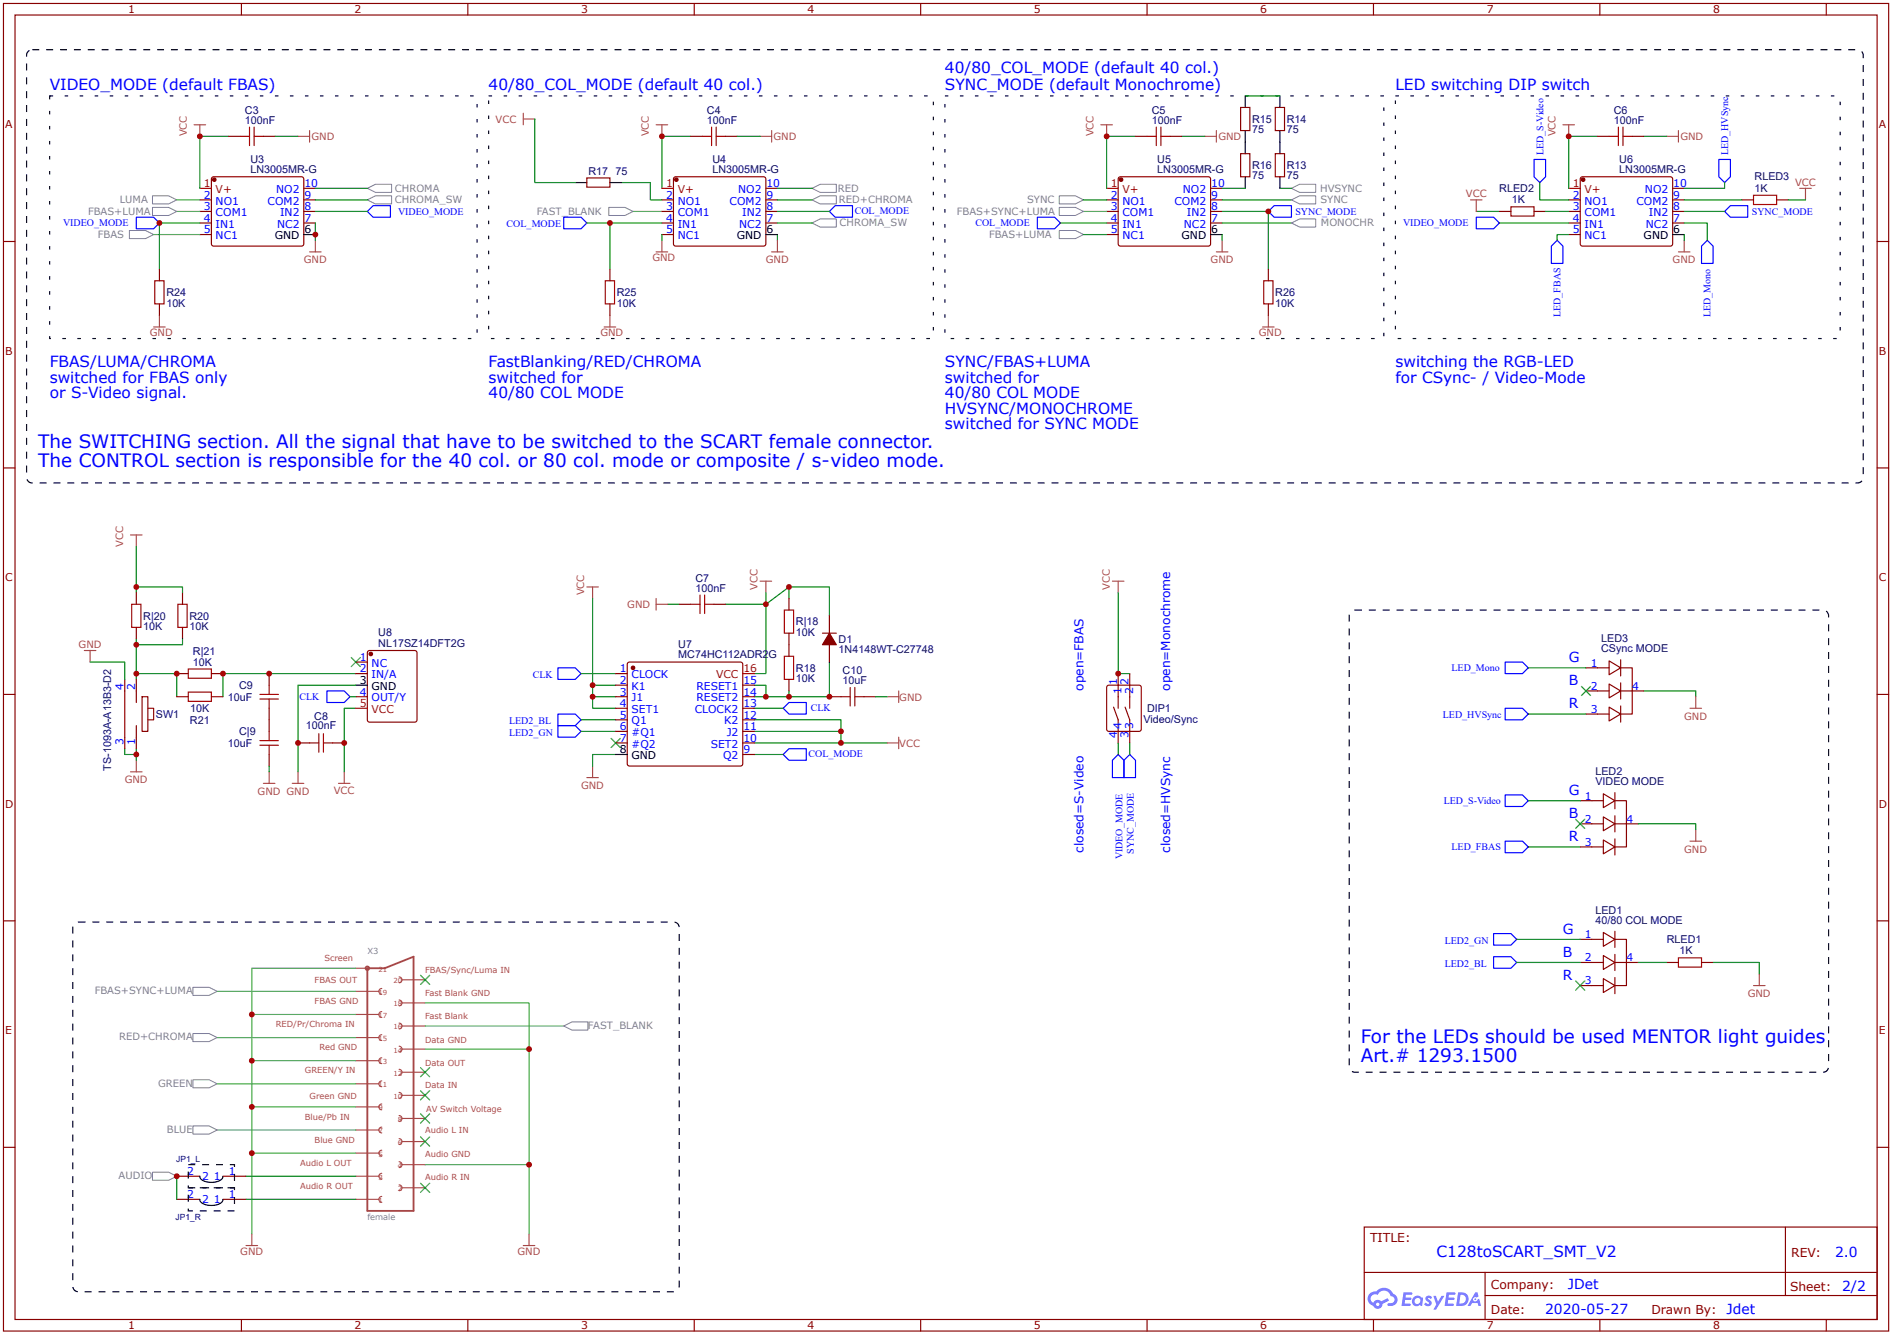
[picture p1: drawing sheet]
<svg xmlns="http://www.w3.org/2000/svg" width="420mm" height="297mm" viewBox="0 0 420 297" stroke-linecap="round" stroke-linejoin="round" font-family="sans-serif">
<defs><g id="words">
<g font-size="4.1" fill="#00f">
<text x="8.5" y="99.4">The SWITCHING section. All the signal that have to be switched to the SCART female connector.</text>
<text x="8.5" y="103.5">The CONTROL section is responsible for the 40 col. or 80 col. mode or composite / s-video mode.</text>
<text x="301.9" y="231.4">For the LEDs should be used MENTOR light guides</text>
<text x="301.9" y="235.5">Art.# 1293.1500</text>
</g>
<g font-size="3.4" fill="#00f">
<text x="209.6" y="16.1">40/80_COL_MODE (default 40 col.)</text>
<text x="11" y="20">VIDEO_MODE (default FBAS)</text>
<text x="108.4" y="20">40/80_COL_MODE (default 40 col.)</text>
<text x="209.6" y="20">SYNC_MODE (default Monochrome)</text>
<text x="309.6" y="20">LED switching DIP switch</text>
<text x="11" y="81.5">FBAS/LUMA/CHROMA</text>
<text x="108.4" y="81.5">FastBlanking/RED/CHROMA</text>
<text x="209.6" y="81.5">SYNC/FBAS+LUMA</text>
<text x="309.6" y="81.5">switching the RGB-LED</text>
<text x="11" y="84.9">switched for FBAS only</text>
<text x="11" y="88.3">or S-Video signal.</text>
<text x="108.4" y="84.9">switched for</text>
<text x="108.4" y="88.3">40/80 COL MODE</text>
<text x="209.6" y="84.9">switched for</text>
<text x="209.6" y="88.3">40/80 COL MODE</text>
<text x="309.6" y="84.9">for CSync- / Video-Mode</text>
<text x="209.6" y="91.8">HVSYNC/MONOCHROME</text>
<text x="209.6" y="95.2">switched for SYNC MODE</text>
<text x="318.7" y="278.7">C128toSCART_SMT_V2</text>
</g>
<g font-size="3.1" fill="#00f">
<text x="348" y="146.9">G</text>
<text x="348" y="152">B</text>
<text x="348" y="157.1">R</text>
<text x="348" y="176.3">G</text>
<text x="348" y="181.5">B</text>
<text x="348" y="186.6">R</text>
<text x="346.8" y="207.1">G</text>
<text x="346.8" y="212.2">B</text>
<text x="346.8" y="217.3">R</text>
<text x="407.2" y="278.9">2.0</text>
<text x="347.9" y="285.9">JDet</text>
<text x="408.7" y="286.4">2/2</text>
<text x="342.8" y="291.5">2020-05-27</text>
<text x="383.1" y="291.5">Jdet</text>
</g>
<g font-size="2.7" fill="#00f">
<text x="240.4" y="153.3" transform="rotate(-90 240.4 153.3)">open=FBAS</text>
<text x="259.6" y="153.3" transform="rotate(-90 259.6 153.3)">open=Monochrome</text>
<text x="240.4" y="189.1" transform="rotate(-90 240.4 189.1)">closed=S-Video</text>
<text x="259.6" y="189.1" transform="rotate(-90 259.6 189.1)">closed=HVSync</text>
</g>
<g font-size="2.7" fill="#800">
<text x="304" y="275.5">TITLE:</text>
<text x="397.4" y="278.9">REV:</text>
<text x="330.8" y="285.8">Company:</text>
<text x="397.2" y="286.3">Sheet:</text>
<text x="330.8" y="291.4">Date:</text>
<text x="366.4" y="291.5">Drawn By:</text>
</g>
<g font-size="2.4" fill="#800">
<text x="28.4" y="2.9">1</text>
<text x="78.7" y="2.9">2</text>
<text x="128.9" y="2.9">3</text>
<text x="179.1" y="2.9">4</text>
<text x="229.4" y="2.9">5</text>
<text x="279.6" y="2.9">6</text>
<text x="329.8" y="2.9">7</text>
<text x="380.1" y="2.9">8</text>
<text x="1.2" y="28.4">A</text>
<text x="416.9" y="28.4">A</text>
<text x="1.2" y="78.7">B</text>
<text x="416.9" y="78.7">B</text>
<text x="1.2" y="128.9">C</text>
<text x="416.9" y="128.9">C</text>
<text x="1.2" y="179.1">D</text>
<text x="416.9" y="179.1">D</text>
<text x="1.2" y="229.4">E</text>
<text x="416.9" y="229.4">E</text>
<text x="28.4" y="294.9">1</text>
<text x="78.7" y="294.9">2</text>
<text x="128.9" y="294.9">3</text>
<text x="179.1" y="294.9">4</text>
<text x="229.4" y="294.9">5</text>
<text x="279.6" y="294.9">6</text>
<text x="329.8" y="294.9">7</text>
<text x="380.1" y="294.9">8</text>
</g>
<g font-size="2.4" fill="#000080">
<text x="54.3" y="27.4">100nF</text>
<text x="54.3" y="25.2">C3</text>
<text x="156.9" y="27.4">100nF</text>
<text x="156.9" y="25.2">C4</text>
<text x="255.5" y="27.4">100nF</text>
<text x="255.5" y="25.2">C5</text>
<text x="277.8" y="29.5">75</text>
<text x="277.8" y="27.2">R15</text>
<text x="285.5" y="29.5">75</text>
<text x="285.5" y="27.2">R14</text>
<text x="358" y="27.4">100nF</text>
<text x="358" y="25.2">C6</text>
<text x="55.6" y="38.4">LN3005MR-G</text>
<text x="55.6" y="36.1">U3</text>
<text x="130.6" y="38.8">R17</text>
<text x="136.6" y="38.8">75</text>
<text x="158.1" y="38.4">LN3005MR-G</text>
<text x="158.1" y="36.1">U4</text>
<text x="256.8" y="38.4">LN3005MR-G</text>
<text x="256.8" y="36.1">U5</text>
<text x="277.8" y="39.8">75</text>
<text x="277.8" y="37.5">R16</text>
<text x="285.5" y="39.8">75</text>
<text x="285.5" y="37.5">R13</text>
<text x="359.3" y="38.4">LN3005MR-G</text>
<text x="359.3" y="36.1">U6</text>
<text x="389.3" y="40">RLED3</text>
<text x="332.7" y="42.6">RLED2</text>
<text x="335.5" y="45.1">1K</text>
<text x="389.3" y="42.5">1K</text>
<text x="36.9" y="65.7">R24</text>
<text x="136.9" y="65.7">R25</text>
<text x="282.9" y="65.7">R26</text>
<text x="36.9" y="68">10K</text>
<text x="136.9" y="68">10K</text>
<text x="282.9" y="68">10K</text>
<text x="154.3" y="131.2">100nF</text>
<text x="154.3" y="129">C7</text>
<text x="31.8" y="137.5">R|20</text>
<text x="42" y="137.5">R20</text>
<text x="31.8" y="139.7">10K</text>
<text x="42" y="139.7">10K</text>
<text x="83.9" y="143.5">NL17SZ14DFT2G</text>
<text x="83.9" y="141">U8</text>
<text x="150.5" y="143.7">U7</text>
<text x="176.6" y="141">10K</text>
<text x="176.6" y="138.7">R|18</text>
<text x="186.1" y="142.6">D1</text>
<text x="355.3" y="142.4">LED3</text>
<text x="42.8" y="147.6">10K</text>
<text x="42.8" y="145.4">R|21</text>
<text x="150.5" y="146">MC74HC112ADR2</text>
<text x="170.5" y="146">G</text>
<text x="176.6" y="149">R18</text>
<text x="186.1" y="144.9">1N4148WT-C27748</text>
<text x="186.9" y="149.5">C10</text>
<text x="355.3" y="144.6">CSync MODE</text>
<text x="50.6" y="155.4">10uF</text>
<text x="53.1" y="152.9">C9</text>
<text x="176.6" y="151.3">10K</text>
<text x="186.9" y="151.7">10uF</text>
<text x="34.6" y="159.2">SW1</text>
<text x="42.1" y="160.5">R21</text>
<text x="42.2" y="157.9">10K</text>
<text x="67.9" y="161.8">100nF</text>
<text x="69.7" y="159.7">C8</text>
<text x="253.7" y="160.4">Video/Sync</text>
<text x="254.5" y="157.9">DIP1</text>
<text x="50.6" y="165.7">10uF</text>
<text x="53.1" y="163.1">C|9</text>
<text x="24.7" y="171" transform="rotate(-90 24.7 171)">TS-1093A-A13B3-D2</text>
<text x="354" y="171.9">LED2</text>
<text x="354" y="174.1">VIDEO MODE</text>
<text x="354" y="202.7">LED1</text>
<text x="354" y="204.9">40/80 COL MODE</text>
<text x="369.8" y="209.2">RLED1</text>
<text x="372.6" y="211.7">1K</text>
</g>
<g font-size="2.4" fill="#f00">
<text x="45.3" y="41.5">1</text>
<text x="147.8" y="41.5">1</text>
<text x="246.4" y="41.5">1</text>
<text x="349" y="41.5">1</text>
<text x="47.8" y="42.8">V+</text>
<text x="150.4" y="42.8">V+</text>
<text x="249" y="42.8">V+</text>
<text x="351.6" y="42.8">V+</text>
<text x="164.9" y="149.2">16</text>
<text x="158.9" y="150.4">VCC</text>
<text x="79.9" y="156.9">5</text>
<text x="82.4" y="158.1">VCC</text>
</g>
<g font-size="2.4" fill="#00f">
<text x="67.5" y="41.5">10</text>
<text x="170" y="41.5">10</text>
<text x="268.7" y="41.5">10</text>
<text x="371.2" y="41.5">10</text>
<text x="45.3" y="44.1">2</text>
<text x="45.3" y="46.6">3</text>
<text x="47.8" y="45.4">NO1</text>
<text x="47.8" y="47.9">COM1</text>
<text x="59.4" y="45.4">COM2</text>
<text x="61.3" y="42.8">NO2</text>
<text x="62.1" y="47.9">IN2</text>
<text x="67.5" y="46.6">8</text>
<text x="67.5" y="44.1">9</text>
<text x="147.8" y="44.1">2</text>
<text x="147.8" y="46.6">3</text>
<text x="150.4" y="45.4">NO1</text>
<text x="150.4" y="47.9">COM1</text>
<text x="161.9" y="45.4">COM2</text>
<text x="163.8" y="42.8">NO2</text>
<text x="164.7" y="47.9">IN2</text>
<text x="170" y="46.6">8</text>
<text x="170" y="44.1">9</text>
<text x="246.4" y="44.1">2</text>
<text x="246.4" y="46.6">3</text>
<text x="249" y="45.4">NO1</text>
<text x="249" y="47.9">COM1</text>
<text x="260.6" y="45.4">COM2</text>
<text x="262.5" y="42.8">NO2</text>
<text x="263.3" y="47.9">IN2</text>
<text x="268.7" y="46.6">8</text>
<text x="268.7" y="44.1">9</text>
<text x="349" y="44.1">2</text>
<text x="349" y="46.6">3</text>
<text x="351.6" y="45.4">NO1</text>
<text x="351.6" y="47.9">COM1</text>
<text x="363.1" y="45.4">COM2</text>
<text x="365" y="42.8">NO2</text>
<text x="365.8" y="47.9">IN2</text>
<text x="371.2" y="46.6">8</text>
<text x="371.2" y="44.1">9</text>
<text x="45.3" y="49.2">4</text>
<text x="45.3" y="51.8">5</text>
<text x="47.8" y="50.5">IN1</text>
<text x="47.8" y="53.1">NC1</text>
<text x="61.5" y="50.5">NC2</text>
<text x="67.5" y="49.2">7</text>
<text x="147.8" y="49.2">4</text>
<text x="147.8" y="51.8">5</text>
<text x="150.4" y="50.5">IN1</text>
<text x="150.4" y="53.1">NC1</text>
<text x="164" y="50.5">NC2</text>
<text x="170" y="49.2">7</text>
<text x="246.4" y="49.2">4</text>
<text x="246.4" y="51.8">5</text>
<text x="249" y="50.5">IN1</text>
<text x="249" y="53.1">NC1</text>
<text x="262.7" y="50.5">NC2</text>
<text x="268.7" y="49.2">7</text>
<text x="349" y="49.2">4</text>
<text x="349" y="51.8">5</text>
<text x="351.6" y="50.5">IN1</text>
<text x="351.6" y="53.1">NC1</text>
<text x="365.2" y="50.5">NC2</text>
<text x="371.2" y="49.2">7</text>
<text x="79.9" y="146.6">1</text>
<text x="79.9" y="149.2">2</text>
<text x="82.4" y="147.9">NC</text>
<text x="137.5" y="149.2">1</text>
<text x="352.9" y="147.9">1</text>
<text x="27.4" y="153.1" transform="rotate(-90 27.4 153.1)">4</text>
<text x="30" y="153.1" transform="rotate(-90 30 153.1)">2</text>
<text x="79.9" y="154.3">4</text>
<text x="82.4" y="150.4">IN/A</text>
<text x="82.4" y="155.6">OUT/Y</text>
<text x="137.5" y="151.7">2</text>
<text x="137.5" y="154.3">3</text>
<text x="140.1" y="150.4">CLOCK</text>
<text x="140.1" y="153">K1</text>
<text x="140.1" y="155.6">J1</text>
<text x="154.5" y="155.6">RESET2</text>
<text x="154.5" y="153">RESET1</text>
<text x="164.9" y="154.3">14</text>
<text x="164.9" y="151.7">15</text>
<text x="247.8" y="152" transform="rotate(-90 247.8 152)">1</text>
<text x="248.9" y="154" transform="rotate(-90 248.9 154)">1</text>
<text x="250.4" y="152" transform="rotate(-90 250.4 152)">2</text>
<text x="251.4" y="154" transform="rotate(-90 251.4 154)">2</text>
<text x="352.9" y="153">2</text>
<text x="362.1" y="153">4</text>
<text x="137.5" y="156.9">4</text>
<text x="137.5" y="159.4">5</text>
<text x="137.5" y="162">6</text>
<text x="140.1" y="158.1">SET1</text>
<text x="140.1" y="160.7">Q1</text>
<text x="154.1" y="158.1">CLOCK2</text>
<text x="160.7" y="160.7">K2</text>
<text x="164.9" y="162">11</text>
<text x="164.9" y="159.4">12</text>
<text x="164.9" y="156.9">13</text>
<text x="248.9" y="161.7" transform="rotate(-90 248.9 161.7)">4</text>
<text x="251.4" y="161.7" transform="rotate(-90 251.4 161.7)">3</text>
<text x="352.9" y="158.1">3</text>
<text x="27.4" y="165.2" transform="rotate(-90 27.4 165.2)">3</text>
<text x="30" y="165.2" transform="rotate(-90 30 165.2)">1</text>
<text x="137.5" y="164.5">7</text>
<text x="140.1" y="163.3">#Q1</text>
<text x="140.1" y="165.8">#Q2</text>
<text x="157.7" y="165.8">SET2</text>
<text x="161.2" y="163.3">J2</text>
<text x="164.9" y="167.1">9</text>
<text x="164.9" y="164.5">10</text>
<text x="247.8" y="163.8" transform="rotate(-90 247.8 163.8)">4</text>
<text x="250.4" y="163.8" transform="rotate(-90 250.4 163.8)">3</text>
<text x="160.4" y="168.4">Q2</text>
<text x="351.6" y="177.4">1</text>
<text x="351.6" y="182.5">2</text>
<text x="360.9" y="182.5">4</text>
<text x="351.6" y="187.6">3</text>
<text x="351.6" y="208.1">1</text>
<text x="351.6" y="213.2">2</text>
<text x="360.9" y="213.2">4</text>
<text x="351.6" y="218.4">3</text>
<text x="41.5" y="260.6">2</text>
<text x="44.9" y="261.7">2</text>
<text x="47.4" y="261.7">1</text>
<text x="50.7" y="260.6">1</text>
<text x="41.5" y="265.8">2</text>
<text x="44.9" y="266.8">2</text>
<text x="47.4" y="266.8">1</text>
<text x="50.7" y="265.8">1</text>
</g>
<g font-size="2.4">
<text x="61" y="53.1">GND</text>
<text x="67.5" y="51.8">6</text>
<text x="163.5" y="53.1">GND</text>
<text x="170" y="51.8">6</text>
<text x="262.2" y="53.1">GND</text>
<text x="268.7" y="51.8">6</text>
<text x="364.7" y="53.1">GND</text>
<text x="371.2" y="51.8">6</text>
<text x="79.9" y="151.7">3</text>
<text x="82.4" y="153">GND</text>
<text x="137.5" y="167.1">8</text>
<text x="140.1" y="168.4">GND</text>
</g>
<g font-size="2.2" fill="#a54b4b">
<text x="109.9" y="27.3">VCC</text>
<text x="41.4" y="30.2" transform="rotate(-90 41.4 30.2)">VCC</text>
<text x="69.1" y="31">GND</text>
<text x="143.9" y="30.2" transform="rotate(-90 143.9 30.2)">VCC</text>
<text x="171.6" y="31">GND</text>
<text x="242.6" y="30.2" transform="rotate(-90 242.6 30.2)">VCC</text>
<text x="270.3" y="31">GND</text>
<text x="345.1" y="30.2" transform="rotate(-90 345.1 30.2)">VCC</text>
<text x="372.8" y="31">GND</text>
<text x="398.3" y="41.2">VCC</text>
<text x="325.2" y="43.7">VCC</text>
<text x="67.4" y="58.4">GND</text>
<text x="144.7" y="57.9">GND</text>
<text x="169.9" y="58.4">GND</text>
<text x="268.6" y="58.4">GND</text>
<text x="371.1" y="58.4">GND</text>
<text x="33.2" y="74.5">GND</text>
<text x="133.2" y="74.5">GND</text>
<text x="279.3" y="74.5">GND</text>
<text x="27.3" y="121.2" transform="rotate(-90 27.3 121.2)">VCC</text>
<text x="168.1" y="130.8" transform="rotate(-90 168.1 130.8)">VCC</text>
<text x="246.3" y="130.8" transform="rotate(-90 246.3 130.8)">VCC</text>
<text x="129.6" y="132.1" transform="rotate(-90 129.6 132.1)">VCC</text>
<text x="139.2" y="134.9">GND</text>
<text x="17.4" y="143.7">GND</text>
<text x="199.5" y="155.4">GND</text>
<text x="373.7" y="159.7">GND</text>
<text x="199.5" y="165.7">VCC</text>
<text x="27.7" y="173.8">GND</text>
<text x="57.2" y="176.3">GND GND</text>
<text x="74.1" y="176.1">VCC</text>
<text x="128.9" y="175">GND</text>
<text x="373.7" y="189.1">GND</text>
<text x="387.8" y="221.2">GND</text>
<text x="53.3" y="278.5">GND</text>
<text x="114.8" y="278.5">GND</text>
</g>
<g font-size="2.2" fill="#00f">
<text x="342.4" y="34.5" transform="rotate(-90 342.4 34.5)">LED_S-Video</text>
<text x="383.4" y="34.5" transform="rotate(-90 383.4 34.5)">LED_HVSync</text>
<text x="88.3" y="47.7">VIDEO_MODE</text>
<text x="189.6" y="47.5">COL_MODE</text>
<text x="287.4" y="47.6">SYNC_MODE</text>
<text x="388.7" y="47.7">SYNC_MODE</text>
<text x="14" y="50.2">VIDEO_MODE</text>
<text x="112.4" y="50.3">COL_MODE</text>
<text x="216.4" y="50.2">COL_MODE</text>
<text x="311.3" y="50.2">VIDEO_MODE</text>
<text x="346.2" y="70.3" transform="rotate(-90 346.2 70.3)">LED_FBAS</text>
<text x="379.5" y="70.3" transform="rotate(-90 379.5 70.3)">LED_Mono</text>
<text x="322" y="148.9">LED_Mono</text>
<text x="66.4" y="155.3">CLK</text>
<text x="118.2" y="150.3">CLK</text>
<text x="113" y="160.6">LED2_BL</text>
<text x="179.9" y="157.6">CLK</text>
<text x="320.1" y="159.2">LED_HVSync</text>
<text x="113" y="163.2">LED2_GN</text>
<text x="179.4" y="167.9">COL_MODE</text>
<text x="320.3" y="178.3">LED_S-Video</text>
<text x="249" y="190.6" transform="rotate(-90 249 190.6)">VIDEO_MODE</text>
<text x="251.6" y="189.4" transform="rotate(-90 251.6 189.4)">SYNC_MODE</text>
<text x="322" y="188.6">LED_FBAS</text>
<text x="320.5" y="209.3">LED2_GN</text>
<text x="320.5" y="214.4">LED2_BL</text>
</g>
<g font-size="2.2" fill="#838383">
<text x="19.5" y="47.6">FBAS+LUMA</text>
<text x="26.6" y="45.1">LUMA</text>
<text x="87.6" y="45.1">CHROMA_SW</text>
<text x="87.6" y="42.5">CHROMA</text>
<text x="119.1" y="47.8">FAST_BLANK</text>
<text x="185.9" y="42.5">RED</text>
<text x="186.1" y="45.1">RED+CHROMA</text>
<text x="212.3" y="47.6">FBAS+SYNC+LUMA</text>
<text x="227.9" y="45.1">SYNC</text>
<text x="292.9" y="42.5">HVSYNC</text>
<text x="292.9" y="45.1">SYNC</text>
<text x="21.7" y="52.7">FBAS</text>
<text x="186.3" y="50.2">CHROMA_SW</text>
<text x="219.4" y="52.7">FBAS+LUMA</text>
<text x="293.1" y="50.2">MONOCHR</text>
<text x="21" y="220.5">FBAS+SYNC+LUMA</text>
<text x="26.4" y="230.8">RED+CHROMA</text>
<text x="130.5" y="228.2">FAST_BLANK</text>
<text x="35.1" y="241">GREEN</text>
<text x="37" y="251.3">BLUE</text>
<text x="26.3" y="261.5">AUDIO</text>
</g>
<g font-size="1.9" fill="#000080">
<text x="39.1" y="257.7">JP1_L</text>
<text x="38.9" y="270.5">JP1_R</text>
</g>
<g font-size="1.8" fill="#a54b4b">
<text x="72" y="213.2">Screen</text>
<text x="94.3" y="215.8">FBAS/Sync/Luma IN</text>
<text x="69.8" y="218.1">FBAS OUT</text>
<text x="94.3" y="220.9">Fast Blank GND</text>
<text x="61.2" y="227.8">RED/Pr/Chroma IN</text>
<text x="69.8" y="222.7">FBAS GND</text>
<text x="94.3" y="226">Fast Blank</text>
<text x="70.9" y="233">Red GND</text>
<text x="94.3" y="231.4">Data GND</text>
<text x="67.7" y="238.1">GREEN/Y IN</text>
<text x="94.3" y="236.6">Data OUT</text>
<text x="68.7" y="243.7">Green GND</text>
<text x="94.3" y="241.4">Data IN</text>
<text x="67.7" y="248.3">Blue/Pb IN</text>
<text x="94.3" y="251.4">Audio L IN</text>
<text x="94.6" y="246.6">AV Switch Voltage</text>
<text x="69.8" y="253.5">Blue GND</text>
<text x="94.3" y="256.5">Audio GND</text>
<text x="66.6" y="258.6">Audio L OUT</text>
<text x="66.6" y="263.7">Audio R OUT</text>
<text x="94.3" y="261.7">Audio R IN</text>
</g>
<g font-size="1.8" fill="#838383">
<text x="81.5" y="211.7">X3</text>
<text x="81.5" y="270.6">female</text>
</g>
<g font-size="1.5" fill="#a54b4b">
<text x="84" y="215.5">21</text>
<text x="84" y="220.7">19</text>
<text x="87.3" y="218.1">20</text>
<text x="84" y="225.8">17</text>
<text x="87.3" y="223.2">18</text>
<text x="84" y="230.9">15</text>
<text x="87.3" y="233.5">14</text>
<text x="87.3" y="228.3">16</text>
<text x="84" y="236">13</text>
<text x="87.3" y="238.6">12</text>
<text x="84" y="241.2">11</text>
<text x="87.3" y="243.7">10</text>
<text x="84" y="251.4">7</text>
<text x="84" y="246.3">9</text>
<text x="88.3" y="248.8">8</text>
<text x="84" y="256.5">5</text>
<text x="88.3" y="254">6</text>
<text x="84" y="261.7">3</text>
<text x="88.3" y="259.1">4</text>
<text x="84" y="266.8">1</text>
<text x="88.3" y="264.2">2</text>
</g>
</g></defs>
<g fill="none" stroke="#800" stroke-width=".26">
<path d="M.8 .8h418.2v294.4h-418.2zM3.3 3.3h413.2v289.4h-413.2zM53.6 .8v2.5M103.8 .8v2.5M154 .8v2.5M204.3 .8v2.5M254.5 .8v2.5M304.7 .8v2.5M355 .8v2.5M405.2 .8v2.5M.8 53.6h2.5M416.5 53.6h2.5"/>
<path d="M.8 103.8h2.5M416.5 103.8h2.5M.8 154h2.5M416.5 154h2.5M.8 204.3h2.5M416.5 204.3h2.5M.8 254.5h2.5M416.5 254.5h2.5M302.7 272.2h113.8v20.5h-113.8zM396.1 272.2v15.2M53.6 292.7v2.5M103.8 292.7v2.5"/>
<path d="M154 292.7v2.5M204.3 292.7v2.5M254.5 292.7v2.5M302.7 282.2h113.7M304.7 292.7v2.5M329.5 287.4h86.9M329.5 282.2v10.3M355 292.7v2.5M405.2 292.7v2.5"/>
</g>
<g fill="#58f">
<path d="M316.5 287.6l.5-.2 .4 .1 .3 .3-.3 .4a.34 .34 0 0 0-.2-.3 .34 .34 0 0 0-.4 .1l.1 .1a.86 .86 0 0 1 .7 .6 .86 .86 0 0 1-.3 .9l-.7 .1-.6-.4 .3-.4 .5 .3 .3-.1-.1-.2a.89 .89 0 0 1-.5-1.3z"/>
<path d="M318 287.4h.6l.4 1.4 .8-1.4h.7l-1.9 3.1h-.6l.7-1.1z"/>
<path d="M311.4 286.7h1.7l.2 .1-.1 .4h-1.3l-.1 .6h1.1l.3 .3-.3 .3h-1.2l-.1 .8h1.3l.1 .2-.1 .2-1.9 .1z"/>
<path d="M320.9 286.7h1.8l.2 .1-.1 .4h-1.3l-.1 .6h1.1l.2 .3-.3 .3h-1.1l-.1 .8h1.2l.2 .2-.2 .2-1.9 .1z"/>
<path d="M327.3 286.7h.5l.2 .9-.4 .2a.51 .51 0 0 0-.7 .2 .51 .51 0 0 0 .3 .7 .51 .51 0 0 0 .6-.4l.4-.2 .4 1.6h-.6l-.1-.7h-1.3l-.4 .7h-.6z"/>
<path d="M323.5 286.7l-.4 3h1a1.53 1.53 0 0 0 1.7-1.6 1.53 1.53 0 0 0-1.8-1.4zM324 287.2a1.04 1.04 0 0 1 1.2 1.2 1.04 1.04 0 0 1-1.4 .8z"/>
<path d="M313.6 287.8a1.12 1.12 0 0 0-.1 1.6 1.12 1.12 0 0 0 1.6 .1l.4 .2 .2-1.7-.4-.2a1.08 1.08 0 0 0-1.7 0zM313.8 288.6a.68 .68 0 0 1 1.3 0 .68 .68 0 0 1-1.3 0z"/>
<path d="M303.9 286.9a1.59 1.59 0 0 0 .8 2.7 1.05 1.05 0 0 0 1.2 .7 1.05 1.05 0 0 0 .8-1.1l1.5-.7-.3-.5-1.4 .7-.3-.2a1.06 1.06 0 0 0-1.5 .5 1.01 1.01 0 0 1-.5-1.4 1.01 1.01 0 0 1 1.5-.4 1.54 1.54 0 0 1 1.5-.9 1.54 1.54 0 0 1 1.4 1.2 .83 .83 0 0 1 .8 1 .83 .83 0 0 1-1.2 .6 .31 .31 0 0 0-.4 .2 .31 .31 0 0 0 .3 .4 1.44 1.44 0 0 0 1.9-.9 1.44 1.44 0 0 0-1-1.8 2.28 2.28 0 0 0-3.8-.5l-.7 .1zM305.3 289.3a.4 .4 0 0 1 .8 0 .4 .4 0 0 1-.8 0z"/>
<circle cx="327.3" cy="288.2" r=".19"/>
</g>
<g fill="none" stroke="#a54b4b" stroke-width=".26">
<path d="M78.9 219.9h5.2M78.9 214.8h2.6M84.1 219.9a.64 .64 0 0 0 .6 .6M84.7 219.3a.64 .64 0 0 0-.6 .6M88.5 216.7a.64 .64 0 0 1 .7 .6M89.2 217.3a.64 .64 0 0 1-.7 .7M89.2 217.3h5.1M78.9 235.3h5.2M78.9 230.1h5.2M78.9 225h5.2M84.1 235.3a.64 .64 0 0 0 .6 .6M84.1 230.2a.64 .64 0 0 0 .6 .6"/>
<path d="M84.1 225a.64 .64 0 0 0 .6 .7M84.7 239.8a.64 .64 0 0 0-.6 .6M84.7 234.6a.64 .64 0 0 0-.6 .7M84.7 229.5a.64 .64 0 0 0-.6 .7M84.7 224.4a.64 .64 0 0 0-.6 .6M88.5 237.2a.64 .64 0 0 1 .7 .6M88.5 232.1a.64 .64 0 0 1 .7 .6M88.5 226.9a.64 .64 0 0 1 .7 .7M88.5 221.8a.64 .64 0 0 1 .7 .7M89.2 237.8a.64 .64 0 0 1-.7 .7M89.2 232.7a.64 .64 0 0 1-.7 .7M89.2 227.6a.64 .64 0 0 1-.7 .6"/>
<path d="M89.2 222.5a.64 .64 0 0 1-.7 .6M89.2 237.8h5.1M89.2 232.7h5.1M89.2 227.6h5.1M89.2 222.5h5.1M78.9 255.8h5.2M78.9 250.7h5.2M78.9 245.5h5.2M78.9 240.4h5.2M84.1 255.8a.64 .64 0 0 0 .6 .6M84.1 250.7a.64 .64 0 0 0 .6 .6M84.1 245.5a.64 .64 0 0 0 .6 .7"/>
<path d="M84.1 240.4a.64 .64 0 0 0 .6 .6M84.7 255.1a.64 .64 0 0 0-.6 .7M84.7 250a.64 .64 0 0 0-.6 .7M84.7 244.9a.64 .64 0 0 0-.6 .6M88.5 257.7a.64 .64 0 0 1 .7 .6M88.5 252.6a.64 .64 0 0 1 .7 .6M88.5 247.4a.64 .64 0 0 1 .7 .7M88.5 242.3a.64 .64 0 0 1 .7 .7M89.2 258.3a.64 .64 0 0 1-.7 .7M89.2 253.2a.64 .64 0 0 1-.7 .7M89.2 248.1a.64 .64 0 0 1-.7 .6M89.2 243a.64 .64 0 0 1-.7 .6"/>
<path d="M89.2 258.3h5.1M89.2 253.2h5.1M89.2 248.1h5.1M89.2 243h5.1M54.6 276.3h2.6M55.9 273.7v2.6M78.9 266h5.2M78.9 260.9h5.2M84.1 266a.64 .64 0 0 0 .6 .7M84.1 260.9a.64 .64 0 0 0 .6 .6M84.7 265.4a.64 .64 0 0 0-.6 .6M84.7 260.3a.64 .64 0 0 0-.6 .6"/>
<path d="M88.5 262.8a.64 .64 0 0 1 .7 .7M89.2 263.5a.64 .64 0 0 1-.7 .6M89.2 263.5h5.1M116.1 276.3h2.6M117.4 273.7v2.6"/>
</g>
<g fill="none" stroke="#a54b4b" stroke-width=".41">
<path d="M81.5 214.8h3.8l6.5-2.6v56.4h-10.3z"/>
<circle cx="81.5" cy="214.8" r=".38"/>
</g>
<path d="M78.9 214.8h-23v10.2M78.9 235.3h-23v10.2M78.9 225h-23v10.3M94.3 232.7h23.1v25.6M94.3 222.5h23.1v10.2M48.2 250.7h30.7M78.9 255.8h-23v17.9M78.9 245.5h-23v10.3M94.3 258.3h23.1v15.4" fill="none" stroke="#4ba54b" stroke-width=".26"/>
<path d="M42.8 249.8h3.6l1.8 .9-1.8 .9h-3.6z" fill="#fff"/>
<path d="M42.8 249.8h3.6l1.8 .9-1.8 .9h-3.6z" fill="none" stroke="#838383" stroke-width=".22"/>
<path d="M48.2 240.4h30.7" fill="none" stroke="#4ba54b" stroke-width=".26"/>
<path d="M42.8 239.5h3.6l1.8 .9-1.8 .9h-3.6z" fill="#fff"/>
<path d="M42.8 239.5h3.6l1.8 .9-1.8 .9h-3.6z" fill="none" stroke="#838383" stroke-width=".22"/>
<path d="M48.2 230.1h30.7" fill="none" stroke="#4ba54b" stroke-width=".26"/>
<path d="M42.8 229.3h3.6l1.8 .8-1.8 .9h-3.6z" fill="#fff"/>
<path d="M42.8 229.3h3.6l1.8 .8-1.8 .9h-3.6z" fill="none" stroke="#838383" stroke-width=".22"/>
<path d="M94.3 227.6h30.8" fill="none" stroke="#4ba54b" stroke-width=".26"/>
<path d="M125.1 227.6l1.8-.9h3.6v1.8h-3.6z" fill="#fff"/>
<path d="M125.1 227.6l1.8-.9h3.6v1.8h-3.6z" fill="none" stroke="#838383" stroke-width=".22"/>
<path d="M33.8 260h3.6l1.8 .9-1.8 .9h-3.6z" fill="#fff"/>
<path d="M33.8 260h3.6l1.8 .9-1.8 .9h-3.6z" fill="none" stroke="#838383" stroke-width=".22"/>
<path d="M48.2 219.9h30.7" fill="none" stroke="#4ba54b" stroke-width=".26"/>
<path d="M42.8 219h3.6l1.8 .9-1.8 .9h-3.6z" fill="#fff"/>
<path d="M42.8 219h3.6l1.8 .9-1.8 .9h-3.6z" fill="none" stroke="#838383" stroke-width=".22"/>
<g fill="#000">
<path d="M93.3 216.3l2 2.1zM95.3 216.3l-2 2.1z"/>
<path d="M93.3 236.8l2 2.1zM93.3 238.9l2-2.1z"/>
<path d="M93.3 252.2l2 2zM95.3 252.2l-2 2z"/>
<path d="M93.3 247.1l2 2zM95.3 247.1l-2 2z"/>
<path d="M93.3 241.9l2 2.1zM95.3 241.9l-2 2.1z"/>
<path d="M93.3 262.4l2 2.1zM95.3 262.4l-2 2.1z"/>
</g>
<path d="M93.3 216.3l2 2.1M95.3 216.3l-2 2.1M93.3 236.8l2 2.1M95.3 236.8l-2 2.1M93.3 252.2l2 2M93.3 247.1l2 2M93.3 241.9l2 2.1M95.3 252.2l-2 2M95.3 247.1l-2 2M95.3 241.9l-2 2.1M93.3 262.4l2 2.1M95.3 262.4l-2 2.1" fill="none" stroke="#3c3" stroke-width=".26"/>
<path d="M47.1 39.4l.3-.2 19.8 .1 .2 .4-.1 14.7-.4 .2-19.8-.1-.2-.4v-14.4z" fill="none" stroke="#800" stroke-width=".26"/>
<circle cx="47.5" cy="39.9" r=".38" fill="#800"/>
<g fill="none" stroke="#800" stroke-width=".26">
<path d="M44.3 44.3h2.6M44.3 46.9h2.6M44.3 49.5h2.6M44.3 52h2.6M67.4 44.3h2.6M67.4 46.9h2.6M67.4 49.5h2.6M67.4 41.8h2.6"/>
<circle cx="47.5" cy="39.9" r=".38"/>
</g>
<path d="M44.3 41.8h2.6" fill="none" stroke="#f00" stroke-width=".26"/>
<path d="M67.4 52h2.6" fill="none" stroke="#000" stroke-width=".26"/>
<path d="M10.3 10.9h1.5v.2h-1.5zM13.3 10.9h1.6v.2h-1.6zM16.4 10.9h1.5v.2h-1.5zM19.5 10.9h1.5v.2h-1.5zM22.6 10.9h1.5v.2h-1.5zM25.6 10.9h1.6v.2h-1.6zM28.7 10.9h1.5v.2h-1.5zM31.8 10.9h1.5v.2h-1.5zM34.9 10.9h1.5v.2h-1.5zM37.9 10.9h1.6v.2h-1.6zM41 10.9h1.5v.2h-1.5zM44.1 10.9h1.5v.2h-1.5zM47.2 10.9h1.5v.2h-1.5zM50.2 10.9h1.6v.2h-1.6zM53.3 10.9h1.5v.2h-1.5zM56.4 10.9h1.5v.2h-1.5zM59.5 10.9h1.5v.2h-1.5zM62.5 10.9h1.6v.2h-1.6zM65.6 10.9h1.5v.2h-1.5zM68.7 10.9h1.5v.2h-1.5zM71.8 10.9h1.5v.2h-1.5zM74.8 10.9h1.6v.2h-1.6zM77.9 10.9h1.6v.2h-1.6zM81 10.9h1.5v.2h-1.5zM84.1 10.9h1.5v.2h-1.5zM87.1 10.9h1.6v.2h-1.6zM90.2 10.9h1.6v.2h-1.6zM93.3 10.9h1.5v.2h-1.5zM96.4 10.9h1.5v.2h-1.5zM99.4 10.9h1.6v.2h-1.6zM102.5 10.9h1.6v.2h-1.6zM105.6 10.9h1.5v.2h-1.5zM108.7 10.9h1.5v.2h-1.5zM111.7 10.9h1.6v.2h-1.6zM114.8 10.9h1.6v.2h-1.6zM117.9 10.9h1.5v.2h-1.5zM121 10.9h1.5v.2h-1.5zM124 10.9h1.6v.2h-1.6zM127.1 10.9h1.6v.2h-1.6zM130.2 10.9h1.5v.2h-1.5zM133.3 10.9h1.5v.2h-1.5zM136.3 10.9h1.6v.2h-1.6zM139.4 10.9h1.6v.2h-1.6zM142.5 10.9h1.5v.2h-1.5zM145.6 10.9h1.5v.2h-1.5zM148.6 10.9h1.6v.2h-1.6zM151.7 10.9h1.6v.2h-1.6zM154.8 10.9h1.5v.2h-1.5zM157.9 10.9h1.5v.2h-1.5zM161 10.9h1.5v.2h-1.5zM164 10.9h1.6v.2h-1.6zM167.1 10.9h1.5v.2h-1.5zM170.2 10.9h1.5v.2h-1.5zM173.3 10.9h1.5v.2h-1.5zM176.3 10.9h1.6v.2h-1.6zM179.4 10.9h1.5v.2h-1.5zM182.5 10.9h1.5v.2h-1.5zM185.6 10.9h1.5v.2h-1.5zM188.6 10.9h1.6v.2h-1.6zM191.7 10.9h1.5v.2h-1.5zM194.8 10.9h1.5v.2h-1.5zM197.9 10.9h1.5v.2h-1.5zM200.9 10.9h1.6v.2h-1.6zM204 10.9h1.5v.2h-1.5zM207.1 10.9h1.5v.2h-1.5zM210.2 10.9h1.5v.2h-1.5zM213.2 10.9h1.6v.2h-1.6zM216.3 10.9h1.5v.2h-1.5zM219.4 10.9h1.5v.2h-1.5zM222.5 10.9h1.5v.2h-1.5zM225.5 10.9h1.6v.2h-1.6zM228.6 10.9h1.5v.2h-1.5zM231.7 10.9h1.5v.2h-1.5zM234.8 10.9h1.5v.2h-1.5zM237.8 10.9h1.6v.2h-1.6zM240.9 10.9h1.6v.2h-1.6zM244 10.9h1.5v.2h-1.5zM247.1 10.9h1.5v.2h-1.5zM250.1 10.9h1.6v.2h-1.6zM253.2 10.9h1.6v.2h-1.6zM256.3 10.9h1.5v.2h-1.5zM259.4 10.9h1.5v.2h-1.5zM262.4 10.9h1.6v.2h-1.6zM265.5 10.9h1.6v.2h-1.6zM268.6 10.9h1.5v.2h-1.5zM271.7 10.9h1.5v.2h-1.5zM274.7 10.9h1.6v.2h-1.6zM277.8 10.9h1.6v.2h-1.6zM280.9 10.9h1.5v.2h-1.5zM284 10.9h1.5v.2h-1.5zM287 10.9h1.6v.2h-1.6zM290.1 10.9h1.6v.2h-1.6zM293.2 10.9h1.5v.2h-1.5zM296.3 10.9h1.5v.2h-1.5zM299.3 10.9h1.6v.2h-1.6zM302.4 10.9h1.6v.2h-1.6zM305.5 10.9h1.5v.2h-1.5zM308.6 10.9h1.5v.2h-1.5zM311.7 10.9h1.5v.2h-1.5zM314.7 10.9h1.6v.2h-1.6zM317.8 10.9h1.5v.2h-1.5zM320.9 10.9h1.5v.2h-1.5zM324 10.9h1.5v.2h-1.5zM327 10.9h1.6v.2h-1.6zM330.1 10.9h1.5v.2h-1.5zM333.2 10.9h1.5v.2h-1.5zM336.3 10.9h1.5v.2h-1.5zM339.3 10.9h1.6v.2h-1.6zM342.4 10.9h1.5v.2h-1.5zM345.5 10.9h1.5v.2h-1.5zM348.6 10.9h1.5v.2h-1.5zM351.6 10.9h1.6v.2h-1.6zM354.7 10.9h1.5v.2h-1.5zM357.8 10.9h1.5v.2h-1.5zM360.9 10.9h1.5v.2h-1.5zM363.9 10.9h1.6v.2h-1.6zM367 10.9h1.5v.2h-1.5zM370.1 10.9h1.5v.2h-1.5zM373.2 10.9h1.5v.2h-1.5zM376.2 10.9h1.6v.2h-1.6zM379.3 10.9h1.5v.2h-1.5zM382.4 10.9h1.5v.2h-1.5zM385.5 10.9h1.5v.2h-1.5zM388.5 10.9h1.6v.2h-1.6zM391.6 10.9h1.6v.2h-1.6zM394.7 10.9h1.5v.2h-1.5zM397.8 10.9h1.5v.2h-1.5zM400.8 10.9h1.6v.2h-1.6zM403.9 10.9h1.6v.2h-1.6zM407 10.9h1.5v.2h-1.5zM410.1 10.9h1.5v.2h-1.5zM413 11.5l.2-.2 .3 .7v.9h-.2a1.58 1.58 0 0 0-.3-1.4zM413.3 14.4h.2v1.6h-.2zM413.3 17.5h.2v1.6h-.2zM413.3 20.6h.2v1.5h-.2zM413.3 23.7h.2v1.5h-.2zM413.3 26.7h.2v1.6h-.2zM413.3 29.8h.2v1.6h-.2zM413.3 32.9h.2v1.5h-.2zM413.3 36h.2v1.5h-.2zM413.3 39h.2v1.6h-.2zM413.3 42.1h.2v1.6h-.2zM413.3 45.2h.2v1.5h-.2zM413.3 48.3h.2v1.5h-.2zM413.3 51.3h.2v1.6h-.2zM413.3 54.4h.2v1.6h-.2zM413.3 57.5h.2v1.5h-.2zM413.3 60.6h.2v1.5h-.2zM413.3 63.6h.2v1.6h-.2zM413.3 66.7h.2v1.6h-.2zM413.3 69.8h.2v1.5h-.2zM413.3 72.9h.2v1.5h-.2zM413.3 76h.2v1.5h-.2zM413.3 79h.2v1.6h-.2zM413.3 82.1h.2v1.5h-.2zM413.3 85.2h.2v1.5h-.2zM413.3 88.3h.2v1.5h-.2zM413.3 91.3h.2v1.6h-.2zM413.3 94.4h.2v1.5h-.2zM413.3 97.5h.2v1.5h-.2zM413.3 100.6h.2v1.5h-.2zM413.3 103.6h.2v1.6h-.2zM411.7 107h.7l.6-.4 .2 .1-.8 .5-.7 .1zM408.6 107h1.5v.3h-1.5zM405.5 107h1.6v.3h-1.6zM402.5 107h1.5v.3h-1.5zM399.4 107h1.5v.3h-1.5zM396.3 107h1.5v.3h-1.5zM393.2 107h1.6v.3h-1.6zM390.2 107h1.5v.3h-1.5zM387.1 107h1.5v.3h-1.5zM384 107h1.5v.3h-1.5zM380.9 107h1.6v.3h-1.6zM377.9 107h1.5v.3h-1.5zM374.8 107h1.5v.3h-1.5zM371.7 107h1.5v.3h-1.5zM368.6 107h1.6v.3h-1.6zM365.6 107h1.5v.3h-1.5zM362.5 107h1.5v.3h-1.5zM359.4 107h1.5v.3h-1.5zM356.3 107h1.6v.3h-1.6zM353.2 107h1.6v.3h-1.6zM350.2 107h1.5v.3h-1.5zM347.1 107h1.5v.3h-1.5zM344 107h1.6v.3h-1.6zM340.9 107h1.6v.3h-1.6zM337.9 107h1.5v.3h-1.5zM334.8 107h1.5v.3h-1.5zM331.7 107h1.6v.3h-1.6zM328.6 107h1.6v.3h-1.6zM325.6 107h1.5v.3h-1.5zM322.5 107h1.5v.3h-1.5zM319.4 107h1.6v.3h-1.6zM316.3 107h1.6v.3h-1.6zM313.3 107h1.5v.3h-1.5zM310.2 107h1.5v.3h-1.5zM307.1 107h1.6v.3h-1.6zM304 107h1.6v.3h-1.6zM301 107h1.5v.3h-1.5zM297.9 107h1.5v.3h-1.5zM294.8 107h1.6v.3h-1.6zM291.7 107h1.6v.3h-1.6zM288.7 107h1.5v.3h-1.5zM285.6 107h1.5v.3h-1.5zM282.5 107h1.5v.3h-1.5zM279.4 107h1.6v.3h-1.6zM276.4 107h1.5v.3h-1.5zM273.3 107h1.5v.3h-1.5zM270.2 107h1.5v.3h-1.5zM267.1 107h1.6v.3h-1.6zM264.1 107h1.5v.3h-1.5zM261 107h1.5v.3h-1.5zM257.9 107h1.5v.3h-1.5zM254.8 107h1.6v.3h-1.6zM251.8 107h1.5v.3h-1.5zM248.7 107h1.5v.3h-1.5zM245.6 107h1.5v.3h-1.5zM242.5 107h1.6v.3h-1.6zM239.5 107h1.5v.3h-1.5zM236.4 107h1.5v.3h-1.5zM233.3 107h1.5v.3h-1.5zM230.2 107h1.6v.3h-1.6zM227.2 107h1.5v.3h-1.5zM224.1 107h1.5v.3h-1.5zM221 107h1.5v.3h-1.5zM217.9 107h1.6v.3h-1.6zM214.9 107h1.5v.3h-1.5zM211.8 107h1.5v.3h-1.5zM208.7 107h1.5v.3h-1.5zM205.6 107h1.6v.3h-1.6zM202.5 107h1.6v.3h-1.6zM199.5 107h1.5v.3h-1.5zM196.4 107h1.5v.3h-1.5zM193.3 107h1.6v.3h-1.6zM190.2 107h1.6v.3h-1.6zM187.2 107h1.5v.3h-1.5zM184.1 107h1.5v.3h-1.5zM181 107h1.6v.3h-1.6zM177.9 107h1.6v.3h-1.6zM174.9 107h1.5v.3h-1.5zM171.8 107h1.5v.3h-1.5zM168.7 107h1.6v.3h-1.6zM165.6 107h1.6v.3h-1.6zM162.6 107h1.5v.3h-1.5zM159.5 107h1.5v.3h-1.5zM156.4 107h1.6v.3h-1.6zM153.3 107h1.6v.3h-1.6zM150.3 107h1.5v.3h-1.5zM147.2 107h1.5v.3h-1.5zM144.1 107h1.6v.3h-1.6zM141 107h1.6v.3h-1.6zM138 107h1.5v.3h-1.5zM134.9 107h1.5v.3h-1.5zM131.8 107h1.6v.3h-1.6zM128.7 107h1.6v.3h-1.6zM125.7 107h1.5v.3h-1.5zM122.6 107h1.5v.3h-1.5zM119.5 107h1.5v.3h-1.5zM116.4 107h1.6v.3h-1.6zM113.4 107h1.5v.3h-1.5zM110.3 107h1.5v.3h-1.5zM107.2 107h1.5v.3h-1.5zM104.1 107h1.6v.3h-1.6zM101.1 107h1.5v.3h-1.5zM98 107h1.5v.3h-1.5zM94.9 107h1.5v.3h-1.5zM91.8 107h1.6v.3h-1.6zM88.8 107h1.5v.3h-1.5zM85.7 107h1.5v.3h-1.5zM82.6 107h1.5v.3h-1.5zM79.5 107h1.6v.3h-1.6zM76.5 107h1.5v.3h-1.5zM73.4 107h1.5v.3h-1.5zM70.3 107h1.5v.3h-1.5zM67.2 107h1.6v.3h-1.6zM64.2 107h1.5v.3h-1.5zM61.1 107h1.5v.3h-1.5zM58 107h1.5v.3h-1.5zM54.9 107h1.6v.3h-1.6zM51.8 107h1.6v.3h-1.6zM48.8 107h1.5v.3h-1.5zM45.7 107h1.5v.3h-1.5zM42.6 107h1.6v.3h-1.6zM39.5 107h1.6v.3h-1.6zM36.5 107h1.5v.3h-1.5zM33.4 107h1.5v.3h-1.5zM30.3 107h1.6v.3h-1.6zM27.2 107h1.6v.3h-1.6zM24.2 107h1.5v.3h-1.5zM21.1 107h1.5v.3h-1.5zM18 107h1.6v.3h-1.6zM14.9 107h1.6v.3h-1.6zM11.9 107h1.5v.3h-1.5zM8.8 107h1.5v.3h-1.5zM5.9 106.4l.2-.1a1.08 1.08 0 0 0 1.2 .7l-.1 .3a1.31 1.31 0 0 1-1.3-.9zM5.8 103.3h.2v1.5h-.2zM5.8 100.2h.2v1.5h-.2zM5.8 97.1h.2v1.6h-.2zM5.8 94h.2v1.6h-.2zM5.8 91h.2v1.5h-.2zM5.8 87.9h.2v1.5h-.2zM5.8 84.8h.2v1.6h-.2zM5.8 81.7h.2v1.6h-.2zM5.8 78.7h.2v1.5h-.2zM5.8 75.6h.2v1.5h-.2zM5.8 72.5h.2v1.6h-.2zM5.8 69.4h.2v1.6h-.2zM5.8 66.4h.2v1.5h-.2zM5.8 63.3h.2v1.5h-.2zM5.8 60.2h.2v1.6h-.2zM5.8 57.1h.2v1.6h-.2zM5.8 54.1h.2v1.5h-.2zM5.8 51h.2v1.5h-.2zM5.8 47.9h.2v1.6h-.2zM5.8 44.8h.2v1.6h-.2zM5.8 41.8h.2v1.5h-.2zM5.8 38.7h.2v1.5h-.2zM5.8 35.6h.2v1.6h-.2zM5.8 32.5h.2v1.6h-.2zM5.8 29.5h.2v1.5h-.2zM5.8 26.4h.2v1.5h-.2zM5.8 23.3h.2v1.6h-.2zM5.8 20.2h.2v1.6h-.2zM5.8 17.2h.2v1.5h-.2zM5.8 14.1h.2v1.5h-.2zM6.2 11.3l.3-.2 .1 .2-.4 .4-.2 .8h-.2v-.6zM7.2 10.9h1.5v.2h-1.5z" fill="#000"/>
<path d="M43.1 27.7h2.5M44.3 27.7v2.5M68.7 55.9h2.5M70 53.3v2.6" fill="none" stroke="#a54b4b" stroke-width=".26"/>
<path d="M50.7 30.2h-6.4v11.6" fill="none" stroke="#080" stroke-width=".26"/>
<path d="M39.2 46.9h5.1" fill="none" stroke="#4ba54b" stroke-width=".26"/>
<path d="M33.8 46h3.6l1.8 .9-1.8 .9h-3.6z" fill="#fff"/>
<path d="M33.8 46h3.6l1.8 .9-1.8 .9h-3.6z" fill="none" stroke="#838383" stroke-width=".22"/>
<path d="M33.8 43.4h3.6l1.8 .9-1.8 .9h-3.6z" fill="#fff"/>
<path d="M33.8 43.4h3.6l1.8 .9-1.8 .9h-3.6z" fill="none" stroke="#838383" stroke-width=".22"/>
<path d="M39.2 44.3h5.1" fill="none" stroke="#4ba54b" stroke-width=".26"/>
<path d="M28.7 51.1h3.6l1.8 .9-1.8 .9h-3.6z" fill="#fff"/>
<path d="M28.7 51.1h3.6l1.8 .9-1.8 .9h-3.6z" fill="none" stroke="#838383" stroke-width=".22"/>
<path d="M34.1 52h10.2M140.4 46.9h6.5" fill="none" stroke="#4ba54b" stroke-width=".26"/>
<path d="M153.3 30.2h-6.4v11.6M172.5 52v1.3" fill="none" stroke="#080" stroke-width=".26"/>
<path d="M145.6 27.7h2.5M146.9 27.7v2.5M171.2 55.9h2.6M172.5 53.3v2.6" fill="none" stroke="#a54b4b" stroke-width=".26"/>
<path d="M149.6 39.4l.3-.2 19.8 .1 .2 .4-.1 14.7-.4 .2-19.8-.1-.2-.4v-14.4z" fill="none" stroke="#800" stroke-width=".26"/>
<circle cx="150.1" cy="39.9" r=".38" fill="#800"/>
<g fill="none" stroke="#800" stroke-width=".26">
<path d="M248.2 39.4l.4-.2 19.8 .1 .2 .4-.1 14.7-.4 .2-19.8-.1-.2-.4v-14.4zM146.9 44.3h2.5M146.9 46.9h2.5M146.9 49.5h2.5M146.9 52h2.5M169.9 44.3h2.6M169.9 46.9h2.6M169.9 49.5h2.6M169.9 41.8h2.6"/>
<circle cx="150.1" cy="39.9" r=".38"/>
</g>
<path d="M146.9 41.8h2.5" fill="none" stroke="#f00" stroke-width=".26"/>
<path d="M169.9 52h2.6" fill="none" stroke="#000" stroke-width=".26"/>
<circle cx="248.7" cy="39.9" r=".38" fill="#800"/>
<g fill="none" stroke="#800" stroke-width=".26">
<path d="M245.5 44.3h2.6M245.5 46.9h2.6M245.5 49.5h2.6M245.5 52h2.6M268.6 44.3h2.6M268.6 46.9h2.6M268.6 49.5h2.6M268.6 41.8h2.6"/>
<circle cx="248.7" cy="39.9" r=".38"/>
</g>
<path d="M245.5 41.8h2.6" fill="none" stroke="#f00" stroke-width=".26"/>
<path d="M268.6 52h2.6" fill="none" stroke="#000" stroke-width=".26"/>
<path d="M244.2 27.7h2.6M245.5 27.7v2.5M269.9 55.9h2.5M271.2 53.3v2.6" fill="none" stroke="#a54b4b" stroke-width=".26"/>
<path d="M251.9 30.2h-6.4v11.6" fill="none" stroke="#080" stroke-width=".26"/>
<path d="M240.4 46.9h5.1" fill="none" stroke="#4ba54b" stroke-width=".26"/>
<path d="M180.2 41.8l1.8-.9h3.6v1.8h-3.6z" fill="#fff"/>
<path d="M180.2 41.8l1.8-.9h3.6v1.8h-3.6z" fill="none" stroke="#838383" stroke-width=".22"/>
<path d="M172.5 41.8h7.7" fill="none" stroke="#080" stroke-width=".26"/>
<path d="M180.2 44.3l1.8-.9h3.6v1.8h-3.6z" fill="#fff"/>
<path d="M180.2 44.3l1.8-.9h3.6v1.8h-3.6z" fill="none" stroke="#838383" stroke-width=".22"/>
<path d="M172.5 44.3h7.7" fill="none" stroke="#080" stroke-width=".26"/>
<path d="M180.2 49.5l1.8-.9h3.6v1.8h-3.6z" fill="#fff"/>
<path d="M180.2 49.5l1.8-.9h3.6v1.8h-3.6z" fill="none" stroke="#838383" stroke-width=".22"/>
<path d="M172.5 49.5h7.7" fill="none" stroke="#080" stroke-width=".26"/>
<path d="M135.1 46h3.6l1.7 .9-1.7 .9h-3.6z" fill="#fff"/>
<path d="M135.1 46h3.6l1.7 .9-1.7 .9h-3.6z" fill="none" stroke="#838383" stroke-width=".22"/>
<path d="M116.1 26.4h2.6M116.1 25.1v2.6M145.6 55.9h2.5M146.9 53.3v2.6" fill="none" stroke="#a54b4b" stroke-width=".26"/>
<path d="M235 46h3.6l1.8 .9-1.8 .9h-3.6z" fill="#fff"/>
<path d="M235 46h3.6l1.8 .9-1.8 .9h-3.6z" fill="none" stroke="#838383" stroke-width=".22"/>
<path d="M235 51.1h3.6l1.8 .9-1.8 .9h-3.6z" fill="#fff"/>
<path d="M235 51.1h3.6l1.8 .9-1.8 .9h-3.6z" fill="none" stroke="#838383" stroke-width=".22"/>
<path d="M235 43.4h3.6l1.8 .9-1.8 .9h-3.6z" fill="#fff"/>
<path d="M235 43.4h3.6l1.8 .9-1.8 .9h-3.6z" fill="none" stroke="#838383" stroke-width=".22"/>
<path d="M163.5 30.2h5.1M262.2 30.2h5.1M240.4 44.3h5.1M271.2 52v1.3" fill="none" stroke="#080" stroke-width=".26"/>
<path d="M245.7 152.1l.3-.1h6.7l.4 .2 .1 9.5-.2 .4-7 .1-.4-.2-.1-9.5zM247.1 156.9l1 2.8v5.1M248.1 149.4v7.7M249.6 156.9l1.1 2.8v5.1M250.7 149.4v7.7" fill="none" stroke="#800" stroke-width=".26"/>
<g fill="#000">
<path d="M111.7 21.1h.8v.3h-.8zM115.1 21.1h.7v.3h-.7zM118.4 21.1h.8v.3h-.8zM121.7 21.1h.8v.3h-.8zM125.1 21.1h.7v.3h-.7zM128.4 21.1h.8v.3h-.8zM131.7 21.1h.8v.3h-.8zM135.1 21.1h.7v.3h-.7zM138.4 21.1h.8v.3h-.8zM141.7 21.1h.8v.3h-.8zM145.1 21.1h.7v.3h-.7zM148.4 21.1h.8v.3h-.8zM151.7 21.1h.8v.3h-.8zM155.1 21.1h.7v.3h-.7zM158.4 21.1h.8v.3h-.8zM161.7 21.1h.8v.3h-.8zM165.1 21.1h.7v.3h-.7zM168.4 21.1h.8v.3h-.8zM171.7 21.1h.8v.3h-.8zM175 21.1h.8v.3h-.8zM178.4 21.1h.7v.3h-.7zM181.7 21.1h.8v.3h-.8zM185 21.1h.8v.3h-.8zM188.4 21.1h.7v.3h-.7zM191.7 21.1h.8v.3h-.8zM195 21.1h.8v.3h-.8zM198.4 21.1h.7v.3h-.7zM201.7 21.1h.8v.3h-.8zM205 21.1h.8v.3h-.8zM207 22.6h.2v.7h-.2zM207 25.9h.2v.8h-.2zM207 29.2h.2v.8h-.2zM207 32.5h.2v.8h-.2zM207 35.9h.2v.7h-.2zM207 39.2h.2v.8h-.2zM207 42.5h.2v.8h-.2zM207 45.9h.2v.7h-.2zM207 49.2h.2v.8h-.2zM207 52.5h.2v.8h-.2zM207 55.9h.2v.7h-.2zM207 59.2h.2v.8h-.2zM207 62.5h.2v.8h-.2zM207 65.9h.2v.7h-.2zM207 69.2h.2v.8h-.2zM207 72.5h.2v.8h-.2zM205.5 75h.8v.2h-.8zM202.2 75h.8v.2h-.8zM198.9 75h.8v.2h-.8zM195.6 75h.7v.2h-.7zM192.2 75h.8v.2h-.8zM188.9 75h.8v.2h-.8zM185.6 75h.7v.2h-.7zM182.2 75h.8v.2h-.8zM178.9 75h.8v.2h-.8zM175.6 75h.7v.2h-.7zM172.2 75h.8v.2h-.8zM168.9 75h.8v.2h-.8zM165.6 75h.7v.2h-.7zM162.2 75h.8v.2h-.8zM158.9 75h.8v.2h-.8zM155.6 75h.7v.2h-.7zM152.2 75h.8v.2h-.8zM148.9 75h.8v.2h-.8zM145.6 75h.7v.2h-.7zM142.2 75h.8v.2h-.8zM138.9 75h.8v.2h-.8zM135.6 75h.7v.2h-.7zM132.2 75h.8v.2h-.8zM128.9 75h.8v.2h-.8zM125.6 75h.8v.2h-.8zM122.3 75h.7v.2h-.7zM118.9 75h.8v.2h-.8zM115.6 75h.8v.2h-.8zM112.3 75h.7v.2h-.7zM108.9 75h.8v.2h-.8zM108.3 72.3h.2v.7h-.2zM108.3 68.9h.2v.8h-.2zM108.3 65.6h.2v.8h-.2zM108.3 62.3h.2v.7h-.2zM108.3 58.9h.2v.8h-.2zM108.3 55.6h.2v.8h-.2zM108.3 52.3h.2v.8h-.2zM108.3 49h.2v.7h-.2zM108.3 45.6h.2v.8h-.2zM108.3 42.3h.2v.8h-.2zM108.3 39h.2v.7h-.2zM108.3 35.6h.2v.8h-.2zM108.3 32.3h.2v.8h-.2zM108.3 29h.2v.7h-.2zM108.3 25.6h.2v.8h-.2zM108.3 22.3h.2v.8h-.2zM108.4 21.1h.8v.3h-.8z"/>
<path d="M213 21.1h.7v.3h-.7zM216.3 21.1h.8v.3h-.8zM219.6 21.1h.8v.3h-.8zM223 21.1h.7v.3h-.7zM226.3 21.1h.8v.3h-.8zM229.6 21.1h.8v.3h-.8zM233 21.1h.7v.3h-.7zM236.3 21.1h.8v.3h-.8zM239.6 21.1h.8v.3h-.8zM243 21.1h.7v.3h-.7zM246.3 21.1h.8v.3h-.8zM249.6 21.1h.8v.3h-.8zM253 21.1h.7v.3h-.7zM256.3 21.1h.8v.3h-.8zM259.6 21.1h.8v.3h-.8zM263 21.1h.7v.3h-.7zM266.3 21.1h.8v.3h-.8zM269.6 21.1h.8v.3h-.8zM273 21.1h.7v.3h-.7zM276.3 21.1h.8v.3h-.8zM279.6 21.1h.8v.3h-.8zM282.9 21.1h.8v.3h-.8zM286.3 21.1h.7v.3h-.7zM289.6 21.1h.8v.3h-.8zM292.9 21.1h.8v.3h-.8zM296.3 21.1h.7v.3h-.7zM299.6 21.1h.8v.3h-.8zM302.9 21.1h.8v.3h-.8zM306.3 21.1h.7v.3h-.7zM306.9 23.8h.3v.8h-.3zM306.9 27.2h.3v.7h-.3zM306.9 30.5h.3v.8h-.3zM306.9 33.8h.3v.8h-.3zM306.9 37.2h.3v.7h-.3zM306.9 40.5h.3v.8h-.3zM306.9 43.8h.3v.8h-.3zM306.9 47.2h.3v.7h-.3zM306.9 50.5h.3v.8h-.3zM306.9 53.8h.3v.8h-.3zM306.9 57.2h.3v.7h-.3zM306.9 60.5h.3v.8h-.3zM306.9 63.8h.3v.8h-.3zM306.9 67.1h.3v.8h-.3zM306.9 70.5h.3v.7h-.3zM306.9 73.8h.3v.8h-.3zM304.2 75h.8v.2h-.8zM300.9 75h.8v.2h-.8zM297.6 75h.7v.2h-.7zM294.2 75h.8v.2h-.8zM290.9 75h.8v.2h-.8zM287.6 75h.7v.2h-.7zM284.2 75h.8v.2h-.8zM280.9 75h.8v.2h-.8zM277.6 75h.7v.2h-.7zM274.2 75h.8v.2h-.8zM270.9 75h.8v.2h-.8zM267.6 75h.7v.2h-.7zM264.2 75h.8v.2h-.8zM260.9 75h.8v.2h-.8zM257.6 75h.7v.2h-.7zM254.2 75h.8v.2h-.8zM250.9 75h.8v.2h-.8zM247.6 75h.7v.2h-.7zM244.2 75h.8v.2h-.8zM240.9 75h.8v.2h-.8zM237.6 75h.8v.2h-.8zM234.3 75h.7v.2h-.7zM230.9 75h.8v.2h-.8zM227.6 75h.8v.2h-.8zM224.3 75h.7v.2h-.7zM220.9 75h.8v.2h-.8zM217.6 75h.8v.2h-.8zM214.3 75h.7v.2h-.7zM210.9 75h.8v.2h-.8zM209.5 73h.3v.8h-.3zM209.5 69.7h.3v.8h-.3zM209.5 66.4h.3v.7h-.3zM209.5 63h.3v.8h-.3zM209.5 59.7h.3v.8h-.3zM209.5 56.4h.3v.8h-.3zM209.5 53.1h.3v.7h-.3zM209.5 49.7h.3v.8h-.3zM209.5 46.4h.3v.8h-.3zM209.5 43.1h.3v.7h-.3zM209.5 39.7h.3v.8h-.3zM209.5 36.4h.3v.8h-.3zM209.5 33.1h.3v.7h-.3zM209.5 29.7h.3v.8h-.3zM209.5 26.4h.3v.8h-.3zM209.5 23.1h.3v.7h-.3zM209.6 21.1h.8v.3h-.8z"/>
</g>
<path d="M168.6 30.2h2.6M171.2 29v2.5M267.3 30.2h2.6M269.9 29v2.5" fill="none" stroke="#a54b4b" stroke-width=".26"/>
<path d="M81.5 44.3l1.8-.9h3.6v1.8h-3.6z" fill="#fff"/>
<path d="M81.5 44.3l1.8-.9h3.6v1.8h-3.6z" fill="none" stroke="#838383" stroke-width=".22"/>
<path d="M66.1 30.2h2.6M68.7 29v2.5" fill="none" stroke="#a54b4b" stroke-width=".26"/>
<path d="M61 30.2h5.1M70 44.3h11.5" fill="none" stroke="#080" stroke-width=".26"/>
<path d="M14.4 21.1h.7v.3h-.7zM17.7 21.1h.8v.3h-.8zM21 21.1h.8v.3h-.8zM24.3 21.1h.8v.3h-.8zM27.7 21.1h.7v.3h-.7zM31 21.1h.8v.3h-.8zM34.3 21.1h.8v.3h-.8zM37.7 21.1h.7v.3h-.7zM41 21.1h.8v.3h-.8zM44.3 21.1h.8v.3h-.8zM47.7 21.1h.7v.3h-.7zM51 21.1h.8v.3h-.8zM54.3 21.1h.8v.3h-.8zM57.7 21.1h.7v.3h-.7zM61 21.1h.8v.3h-.8zM64.3 21.1h.8v.3h-.8zM67.7 21.1h.7v.3h-.7zM71 21.1h.8v.3h-.8zM74.3 21.1h.8v.3h-.8zM77.7 21.1h.7v.3h-.7zM81 21.1h.8v.3h-.8zM84.3 21.1h.8v.3h-.8zM87.7 21.1h.7v.3h-.7zM91 21.1h.8v.3h-.8zM94.3 21.1h.8v.3h-.8zM97.6 21.1h.8v.3h-.8zM101 21.1h.7v.3h-.7zM104.3 21.1h.8v.3h-.8zM105.7 23.1h.3v.7h-.3zM105.7 26.4h.3v.8h-.3zM105.7 29.7h.3v.8h-.3zM105.7 33.1h.3v.7h-.3zM105.7 36.4h.3v.8h-.3zM105.7 39.7h.3v.8h-.3zM105.7 43.1h.3v.7h-.3zM105.7 46.4h.3v.8h-.3zM105.7 49.7h.3v.8h-.3zM105.7 53.1h.3v.7h-.3zM105.7 56.4h.3v.8h-.3zM105.7 59.7h.3v.8h-.3zM105.7 63h.3v.8h-.3zM105.7 66.4h.3v.7h-.3zM105.7 69.7h.3v.8h-.3zM105.7 73h.3v.8h-.3zM103.8 75h.8v.2h-.8zM100.5 75h.7v.2h-.7zM97.1 75h.8v.2h-.8zM93.8 75h.8v.2h-.8zM90.5 75h.7v.2h-.7zM87.1 75h.8v.2h-.8zM83.8 75h.8v.2h-.8zM80.5 75h.7v.2h-.7zM77.1 75h.8v.2h-.8zM73.8 75h.8v.2h-.8zM70.5 75h.7v.2h-.7zM67.1 75h.8v.2h-.8zM63.8 75h.8v.2h-.8zM60.5 75h.8v.2h-.8zM57.2 75h.7v.2h-.7zM53.8 75h.8v.2h-.8zM50.5 75h.8v.2h-.8zM47.2 75h.7v.2h-.7zM43.8 75h.8v.2h-.8zM40.5 75h.8v.2h-.8zM37.2 75h.7v.2h-.7zM33.8 75h.8v.2h-.8zM30.5 75h.8v.2h-.8zM27.2 75h.7v.2h-.7zM23.8 75h.8v.2h-.8zM20.5 75h.8v.2h-.8zM17.2 75h.7v.2h-.7zM13.8 75h.8v.2h-.8zM10.9 74.6h.2v.5h-.1v-.1h.3v.2h-.4zM10.9 71.2h.2v.8h-.2zM10.9 67.9h.2v.8h-.2zM10.9 64.6h.2v.8h-.2zM10.9 61.3h.2v.7h-.2zM10.9 57.9h.2v.8h-.2zM10.9 54.6h.2v.8h-.2zM10.9 51.3h.2v.7h-.2zM10.9 47.9h.2v.8h-.2zM10.9 44.6h.2v.8h-.2zM10.9 41.3h.2v.7h-.2zM10.9 37.9h.2v.8h-.2zM10.9 34.6h.2v.8h-.2zM10.9 31.3h.2v.7h-.2zM10.9 27.9h.2v.8h-.2zM10.9 24.6h.2v.8h-.2zM10.9 21.1h.9v.3h-.8v-.1h.1v.7h-.2z" fill="#000"/>
<path d="M81.5 41.8l1.8-.9h3.6v1.8h-3.6z" fill="#fff"/>
<path d="M81.5 41.8l1.8-.9h3.6v1.8h-3.6z" fill="none" stroke="#838383" stroke-width=".22"/>
<path d="M70 41.8h11.5" fill="none" stroke="#080" stroke-width=".26"/>
<path d="M286.5 41.8l1.8-.9h3.6v1.8h-3.6z" fill="#fff"/>
<path d="M286.5 41.8l1.8-.9h3.6v1.8h-3.6z" fill="none" stroke="#838383" stroke-width=".22"/>
<path d="M271.2 44.3h15.3" fill="none" stroke="#080" stroke-width=".26"/>
<path d="M286.5 44.3l1.8-.9h3.6v1.8h-3.6z" fill="#fff"/>
<path d="M286.5 44.3l1.8-.9h3.6v1.8h-3.6z" fill="none" stroke="#838383" stroke-width=".22"/>
<path d="M271.2 49.5h15.3" fill="none" stroke="#080" stroke-width=".26"/>
<path d="M286.5 49.5l1.8-.9h3.6v1.8h-3.6z" fill="#fff"/>
<path d="M286.5 49.5l1.8-.9h3.6v1.8h-3.6z" fill="none" stroke="#838383" stroke-width=".22"/>
<g fill="none" stroke="#080" stroke-width=".26">
<path d="M44.3 49.5h-8.9v10.2M70 46.9h11.5M137.9 40.5h6.4v3.8h2.6M172.5 46.9h11.5M235.3 49.5h10.2M271.2 46.9h10.2v12.8M284 41.8h2.5M30.2 121.2v10.3M131.5 132.8v19.2h5.1M148.1 134h2.6M161 134h8.9M169.9 131.5v17.9h-2.5"/>
<path d="M248.1 131.5v17.9h2.6M30.2 149.4h9v5.1M30.2 141.7v9M78.9 149.4h-29.4v5.1M78.9 152h-12.8v19.2M78.9 157.1h-2.5v14.1M128.9 149.4h7.7M128.9 159.7h7.7M131.5 152v2.5h5.1M131.5 154.5v2.6h5.1M167.4 159.7h19.2v2.5M167.4 157.1h6.4"/>
<path d="M27.7 166.1v1.3h2.5v-1.3M30.2 167.4v1.2M128.9 162.2h7.7M136.6 167.4h-5.1v2.5M167.4 162.2h19.2v2.6M167.4 164.8h29.4M167.4 167.4h6.4M363.4 182.7h12.8v1.3"/>
</g>
<g fill="none" stroke="#a54b4b" stroke-width=".26">
<path d="M34.1 72.5h2.5M35.4 70v2.5M134 72.5h2.6M135.3 70v2.5M280.1 72.5h2.6M281.4 70v2.5M29 118.7h2.5M30.2 118.7v2.5M130.2 130.2h2.6M131.5 130.2v2.6M145.6 134h2.5M145.6 132.8v2.5"/>
<path d="M168.6 128.9h2.6M169.9 128.9v2.6M246.8 128.9h2.6M248.1 128.9v2.6M29 171.2h2.5M30.2 168.6v2.6M58.4 173.8h2.6M59.7 171.2v2.6M64.8 173.8h2.6M66.1 171.2v2.6M75.1 173.8h2.6M76.4 171.2v2.6"/>
<path d="M130.2 172.5h2.6M131.5 169.9v2.6M375 186.6h2.5M376.2 184v2.6M389.1 218.6h2.5M390.3 216.1v2.5"/>
</g>
<g fill="none" stroke="#00f" stroke-width=".26">
<path d="M30.2 48.2h3.9l1.3 1.3-1.3 1.2h-3.9zM81.5 46.9l1.3-1.3h3.8v2.6h-3.8zM125.1 48.2h3.8l1.3 1.3-1.3 1.2h-3.8zM184 46.9l1.3-1.3h3.8v2.6h-3.8zM230.1 48.2h3.9l1.3 1.3-1.3 1.2h-3.9zM281.4 46.9l1.3-1.3h3.8v2.6h-3.8zM123.8 148.1h3.8l1.3 1.3-1.3 1.3h-3.8zM123.8 158.4h3.8l1.3 1.3-1.3 1.3h-3.8zM173.8 157.1l1.2-1.3h3.9v2.6h-3.9zM123.8 161h3.8l1.3 1.2-1.3 1.3h-3.8zM173.8 167.4l1.2-1.3h3.9v2.5h-3.9zM248.1 167.4l1.3 1.2v3.9h-2.6v-3.9z"/>
<path d="M250.7 167.4l1.2 1.2v3.9h-2.5v-3.9zM331.4 207.1h3.8l1.3 1.3-1.3 1.2h-3.8zM331.4 212.2h3.8l1.3 1.3-1.3 1.3h-3.8z"/>
</g>
<g fill="none" stroke="#800" stroke-width=".26">
<path d="M27.7 150.7v15.4M30.2 150.7v5.1M31.5 154.5h1.3v7.7h-1.3zM32.8 157.1h1.3v2.6h-1.3M81.7 144.4l.3-.1h10l.4 .2 .1 15.2-.2 .4-10.3 .1-.4-.2-.1-15.2zM30.2 161v5.1M350.6 177.6h5.1M355.7 176.1l2.6 1.5-2.6 1.5zM358.3 177.6h2.6v10.3h-2.6M358.3 175.8v3.6M350.6 182.7h5.1M350.6 187.9h5.1"/>
<path d="M355.7 181.2l2.6 1.5-2.6 1.6zM355.7 186.3l2.6 1.6-2.6 1.5zM358.3 180.9v3.6M358.3 186.1v3.6M358.3 182.7h5.1M350.6 213.5h5.1M350.6 208.4h5.1M350.6 218.6h5.1M355.7 206.8l2.6 1.6-2.6 1.5zM355.7 212l2.6 1.5-2.6 1.5zM355.7 217.1l2.6 1.5-2.6 1.6zM358.3 208.4h2.6v10.2h-2.6"/>
<path d="M358.3 206.6v3.6M358.3 211.7v3.6M358.3 216.8v3.6M358.3 213.5h5.1"/>
</g>
<g fill="#000">
<path d="M303.7 135.2h1.5v.3h-1.5zM306.8 135.2h1.5v.3h-1.5zM309.9 135.2h1.5v.3h-1.5zM312.9 135.2h1.6v.3h-1.6zM316 135.2h1.5v.3h-1.5zM319.1 135.2h1.5v.3h-1.5zM322.2 135.2h1.5v.3h-1.5zM325.2 135.2h1.6v.3h-1.6zM328.3 135.2h1.5v.3h-1.5zM331.4 135.2h1.5v.3h-1.5zM334.5 135.2h1.5v.3h-1.5zM337.5 135.2h1.6v.3h-1.6zM340.6 135.2h1.5v.3h-1.5zM343.7 135.2h1.5v.3h-1.5zM346.8 135.2h1.5v.3h-1.5zM349.8 135.2h1.6v.3h-1.6zM352.9 135.2h1.6v.3h-1.6zM356 135.2h1.5v.3h-1.5zM359.1 135.2h1.5v.3h-1.5zM362.1 135.2h1.6v.3h-1.6zM365.2 135.2h1.6v.3h-1.6zM368.3 135.2h1.5v.3h-1.5zM371.4 135.2h1.5v.3h-1.5zM374.4 135.2h1.6v.3h-1.6zM377.5 135.2h1.6v.3h-1.6zM380.6 135.2h1.5v.3h-1.5zM383.7 135.2h1.5v.3h-1.5zM386.7 135.2h1.6v.3h-1.6zM389.8 135.2h1.6v.3h-1.6zM392.9 135.2h1.5v.3h-1.5zM396 135.2h1.5v.3h-1.5zM399 135.2h1.6v.3h-1.6zM402.1 135.2h1.6v.3h-1.6zM405.2 135.4a1.46 1.46 0 0 1 .6 1.5h-.2l-.1-.8-.4-.4zM405.6 138.5h.2v1.5h-.2zM405.6 141.6h.2v1.5h-.2zM405.6 144.6h.2v1.6h-.2zM405.6 147.7h.2v1.6h-.2zM405.6 150.8h.2v1.5h-.2zM405.6 153.9h.2v1.5h-.2zM405.6 156.9h.2v1.6h-.2zM405.6 160h.2v1.6h-.2zM405.6 163.1h.2v1.5h-.2zM405.6 166.2h.2v1.5h-.2zM405.6 169.2h.2v1.6h-.2zM405.6 172.3h.2v1.6h-.2zM405.6 175.4h.2v1.5h-.2zM405.6 178.5h.2v1.5h-.2zM405.6 181.5h.2v1.6h-.2zM405.6 184.6h.2v1.6h-.2zM405.6 187.7h.2v1.5h-.2zM405.6 190.8h.2v1.5h-.2zM405.6 193.8h.2v1.6h-.2zM405.6 196.9h.2v1.6h-.2zM405.6 200h.2v1.5h-.2zM405.6 203.1h.2v1.5h-.2zM405.6 206.1h.2v1.6h-.2zM405.6 209.2h.2v1.6h-.2zM405.6 212.3h.2v1.5h-.2zM405.6 215.4h.2v1.5h-.2zM405.6 218.4h.2v1.6h-.2zM405.6 221.5h.2v1.6h-.2zM405.6 224.6h.2v1.5h-.2zM405.6 227.7h.2v1.5h-.2zM405.6 230.8h.2v1.5h-.2zM405.6 233.8h.2v1.6h-.2zM404.5 237.7a1.06 1.06 0 0 0 1-.8h.3a1.3 1.3 0 0 1-1.3 1.1zM401.4 237.7h1.6v.3h-1.6zM398.4 237.7h1.5v.3h-1.5zM395.3 237.7h1.5v.3h-1.5zM392.2 237.7h1.5v.3h-1.5zM389.1 237.7h1.6v.3h-1.6zM386.1 237.7h1.5v.3h-1.5zM383 237.7h1.5v.3h-1.5zM379.9 237.7h1.5v.3h-1.5zM376.8 237.7h1.6v.3h-1.6zM373.8 237.7h1.5v.3h-1.5zM370.7 237.7h1.5v.3h-1.5zM367.6 237.7h1.5v.3h-1.5zM364.5 237.7h1.6v.3h-1.6zM361.4 237.7h1.6v.3h-1.6zM358.4 237.7h1.5v.3h-1.5zM355.3 237.7h1.5v.3h-1.5zM352.2 237.7h1.6v.3h-1.6zM349.1 237.7h1.6v.3h-1.6zM346.1 237.7h1.5v.3h-1.5zM343 237.7h1.5v.3h-1.5zM339.9 237.7h1.6v.3h-1.6zM336.8 237.7h1.6v.3h-1.6zM333.8 237.7h1.5v.3h-1.5zM330.7 237.7h1.5v.3h-1.5zM327.6 237.7h1.6v.3h-1.6zM324.5 237.7h1.6v.3h-1.6zM321.5 237.7h1.5v.3h-1.5zM318.4 237.7h1.5v.3h-1.5zM315.3 237.7h1.6v.3h-1.6zM312.2 237.7h1.6v.3h-1.6zM309.2 237.7h1.5v.3h-1.5zM306.1 237.7h1.5v.3h-1.5zM303 237.7h1.6v.3h-1.6zM300 237.5l1.5 .2v.3l-1.4-.1-.2-.1zM299.2 234.8h.3v1.5h-.3zM299.2 231.7h.3v1.5h-.3zM299.2 228.6h.3v1.5h-.3zM299.2 225.5h.3v1.6h-.3zM299.2 222.5h.3v1.5h-.3zM299.2 219.4h.3v1.5h-.3zM299.2 216.3h.3v1.5h-.3zM299.2 213.2h.3v1.6h-.3zM299.2 210.1h.3v1.6h-.3zM299.2 207.1h.3v1.5h-.3zM299.2 204h.3v1.5h-.3zM299.2 200.9h.3v1.6h-.3zM299.2 197.8h.3v1.6h-.3zM299.2 194.8h.3v1.5h-.3zM299.2 191.7h.3v1.5h-.3zM299.2 188.6h.3v1.6h-.3zM299.2 185.5h.3v1.6h-.3zM299.2 182.5h.3v1.5h-.3zM299.2 179.4h.3v1.5h-.3zM299.2 176.3h.3v1.6h-.3zM299.2 173.2h.3v1.6h-.3zM299.2 170.2h.3v1.5h-.3zM299.2 167.1h.3v1.5h-.3zM299.2 164h.3v1.6h-.3zM299.2 160.9h.3v1.6h-.3zM299.2 157.9h.3v1.5h-.3zM299.2 154.8h.3v1.5h-.3zM299.2 151.7h.3v1.6h-.3zM299.2 148.6h.3v1.6h-.3zM299.2 145.6h.3v1.5h-.3zM299.2 142.5h.3v1.5h-.3zM299.2 139.4h.3v1.6h-.3zM299.2 136.3l.3 .1v1.5h-.3zM300.5 135.2h1.7v.3h-1.7z"/>
<path d="M77.9 145.8l2.1 2.1zM80 145.8l-2.1 2.1z"/>
<path d="M135.6 163.8l2 2zM137.6 163.8l-2 2z"/>
<path d="M20.5 204.4h1.5v.2h-1.5zM23.6 204.4h1.5v.2h-1.5zM26.7 204.4h1.5v.2h-1.5zM29.7 204.4h1.6v.2h-1.6zM32.8 204.4h1.5v.2h-1.5zM35.9 204.4h1.5v.2h-1.5zM39 204.4h1.5v.2h-1.5zM42 204.4h1.6v.2h-1.6zM45.1 204.4h1.5v.2h-1.5zM48.2 204.4h1.5v.2h-1.5zM51.3 204.4h1.5v.2h-1.5zM54.3 204.4h1.6v.2h-1.6zM57.4 204.4h1.5v.2h-1.5zM60.5 204.4h1.5v.2h-1.5zM63.6 204.4h1.5v.2h-1.5zM66.6 204.4h1.6v.2h-1.6zM69.7 204.4h1.5v.2h-1.5zM72.8 204.4h1.5v.2h-1.5zM75.9 204.4h1.5v.2h-1.5zM78.9 204.4h1.6v.2h-1.6zM82 204.4h1.6v.2h-1.6zM85.1 204.4h1.5v.2h-1.5zM88.2 204.4h1.5v.2h-1.5zM91.2 204.4h1.6v.2h-1.6zM94.3 204.4h1.6v.2h-1.6zM97.4 204.4h1.5v.2h-1.5zM100.5 204.4h1.5v.2h-1.5zM103.5 204.4h1.6v.2h-1.6zM106.6 204.4h1.6v.2h-1.6zM109.7 204.4h1.5v.2h-1.5zM112.8 204.4h1.5v.2h-1.5zM115.8 204.4h1.6v.2h-1.6zM118.9 204.4h1.6v.2h-1.6zM122 204.4h1.5v.2h-1.5zM125.1 204.4h1.5v.2h-1.5zM128.1 204.4h1.6v.2h-1.6zM131.2 204.4h1.6v.2h-1.6zM134.3 204.4h1.5v.2h-1.5zM137.4 204.4h1.5v.2h-1.5zM140.4 204.4h1.6v.2h-1.6zM143.5 204.4h1.6v.2h-1.6zM146.6 204.4h1.5v.2h-1.5zM149.7 204.4a1.3 1.3 0 0 1 1.1 1.2l-.2 .1a1.06 1.06 0 0 0-1-1zM150.6 207.2h.2v1.5h-.2zM150.6 210.2h.2v1.6h-.2zM150.6 213.3h.2v1.6h-.2zM150.6 216.4h.2v1.5h-.2zM150.6 219.5h.2v1.5h-.2zM150.6 222.5h.2v1.6h-.2zM150.6 225.6h.2v1.6h-.2zM150.6 228.7h.2v1.5h-.2zM150.6 231.8h.2v1.5h-.2zM150.6 234.9h.2v1.5h-.2zM150.6 237.9h.2v1.6h-.2zM150.6 241h.2v1.5h-.2zM150.6 244.1h.2v1.5h-.2zM150.6 247.2h.2v1.5h-.2zM150.6 250.2h.2v1.6h-.2zM150.6 253.3h.2v1.5h-.2zM150.6 256.4h.2v1.5h-.2zM150.6 259.5h.2v1.5h-.2zM150.6 262.5h.2v1.6h-.2zM150.6 265.6h.2v1.5h-.2zM150.6 268.7h.2v1.5h-.2zM150.6 271.8h.2v1.5h-.2zM150.6 274.8h.2v1.6h-.2zM150.6 277.9h.2v1.5h-.2zM150.6 281h.2v1.5h-.2zM150.6 284.1h.2v1.5l-.3-.1zM148 286.4h1.5v.3h-1.5zM144.9 286.4h1.5v.3h-1.5zM141.8 286.4h1.5v.3h-1.5zM138.7 286.4h1.6v.3h-1.6zM135.7 286.4h1.5v.3h-1.5zM132.6 286.4h1.5v.3h-1.5zM129.5 286.4h1.5v.3h-1.5zM126.4 286.4h1.6v.3h-1.6zM123.4 286.4h1.5v.3h-1.5zM120.3 286.4h1.5v.3h-1.5zM117.2 286.4h1.5v.3h-1.5zM114.1 286.4h1.6v.3h-1.6zM111.1 286.4h1.5v.3h-1.5zM108 286.4h1.5v.3h-1.5zM104.9 286.4h1.5v.3h-1.5zM101.8 286.4h1.6v.3h-1.6zM98.8 286.4h1.5v.3h-1.5zM95.7 286.4h1.5v.3h-1.5zM92.6 286.4h1.5v.3h-1.5zM89.5 286.4h1.6v.3h-1.6zM86.4 286.4h1.6v.3h-1.6zM83.4 286.4h1.5v.3h-1.5zM80.3 286.4h1.5v.3h-1.5zM77.2 286.4h1.6v.3h-1.6zM74.1 286.4h1.6v.3h-1.6zM71.1 286.4h1.5v.3h-1.5zM68 286.4h1.5v.3h-1.5zM64.9 286.4h1.6v.3h-1.6zM61.8 286.4h1.6v.3h-1.6zM58.8 286.4h1.5v.3h-1.5zM55.7 286.4h1.5v.3h-1.5zM52.6 286.4h1.6v.3h-1.6zM49.5 286.4h1.6v.3h-1.6zM46.5 286.4h1.5v.3h-1.5zM43.4 286.4h1.5v.3h-1.5zM40.3 286.4h1.6v.3h-1.6zM37.2 286.4h1.6v.3h-1.6zM34.2 286.4h1.5v.3h-1.5zM31.1 286.4h1.5v.3h-1.5zM28 286.4h1.6v.3h-1.6zM24.9 286.4h1.6v.3h-1.6zM21.9 286.4h1.5v.3h-1.5zM18.8 286.4h1.5v.3h-1.5zM16 285.5h.3a1.06 1.06 0 0 0 1 .9l-.1 .2a1.3 1.3 0 0 1-1.2-1.1zM16 282.4h.3v1.6h-.3zM16 279.3h.3v1.6h-.3zM16 276.3h.3v1.5h-.3zM16 273.2h.3v1.5h-.3zM16 270.1h.3v1.6h-.3zM16 267h.3v1.6h-.3zM16 264h.3v1.5h-.3zM16 260.9h.3v1.5h-.3zM16 257.8h.3v1.6h-.3zM16 254.7h.3v1.6h-.3zM16 251.7h.3v1.5h-.3zM16 248.6h.3v1.5h-.3zM16 245.5h.3v1.6h-.3zM16 242.4h.3v1.6h-.3zM16 239.4h.3v1.5h-.3zM16 236.3h.3v1.5h-.3zM16 233.2h.3v1.6h-.3zM16 230.1h.3v1.6h-.3zM16 227.1h.3v1.5h-.3zM16 224h.3v1.5h-.3zM16 220.9h.3v1.6h-.3zM16 217.8h.3v1.6h-.3zM16 214.8h.3v1.5h-.3zM16 211.7h.3v1.5h-.3zM16 208.6h.3v1.5h-.3zM16 205.5l.3 .1v1.5h-.3zM17.3 204.4h1.7v.2l-1.7 .1z"/>
<path d="M349.6 217.6l2 2zM351.6 217.6l-2 2z"/>
</g>
<path d="M77.9 145.8l2.1 2.1M80 145.8l-2.1 2.1M135.6 163.8l2 2M137.6 163.8l-2 2M349.6 217.6l2 2M351.6 217.6l-2 2" fill="none" stroke="#3c3" stroke-width=".26"/>
<circle cx="82.3" cy="145.1" r=".38" fill="#800"/>
<g fill="none" stroke="#800" stroke-width=".26">
<path d="M350.8 39.4l.3-.2 19.8 .1 .2 .4-.1 14.7-.4 .2-19.8-.1-.2-.4v-14.4zM78.9 146.9h2.6M78.9 149.4h2.6M78.9 154.5h2.6M351.9 153.3h5.1M351.9 148.1h5.1M351.9 158.4h5.1M357 146.6l2.6 1.5-2.6 1.6zM357 151.7l2.6 1.6-2.6 1.5zM357 156.9l2.6 1.5-2.6 1.5zM359.6 148.1h2.5v10.3h-2.5M359.6 146.3v3.6"/>
<path d="M359.6 151.5v3.6M359.6 156.6v3.6M359.6 153.3h5.1"/>
<circle cx="82.3" cy="145.1" r=".38"/>
</g>
<path d="M78.9 152h2.6" fill="none" stroke="#000" stroke-width=".26"/>
<path d="M78.9 157.1h2.6" fill="none" stroke="#f00" stroke-width=".26"/>
<path d="M369.8 30.2h2.6M372.4 29v2.5M326.3 44.3h2.5M327.5 44.3v2.6M18.7 144.3h2.6M20 144.3v2.6M196.8 154.5h2.6M199.4 153.3v2.5M375 157.1h2.5M376.2 154.5v2.6M196.8 164.8h2.6M199.4 163.5v2.6" fill="none" stroke="#a54b4b" stroke-width=".26"/>
<path d="M72.5 153.3h3.9l1.3 1.2-1.3 1.3h-3.9z" fill="none" stroke="#00f" stroke-width=".26"/>
<g fill="none" stroke="#080" stroke-width=".26">
<path d="M364.7 30.2h5.1M70 49.5v3.8M146.9 52v1.3M240.4 52h5.1M327.5 46.9h5.2M175 132.8v-2.6l-5.1 3.8M175 130.2h9v6.4M20 146.9h7.7v3.8M77.7 154.5h1.2M167.4 152h2.5v2.5M184 146.9v7.6h-16.6M195.6 154.5h1.2"/>
<path d="M364.7 153.3h11.5v1.2"/>
</g>
<path d="M312.9 21.1h.8v.3h-.8zM316.3 21.1h.7v.3h-.7zM319.6 21.1h.8v.3h-.8zM322.9 21.1h.8v.3h-.8zM326.3 21.1h.7v.3h-.7zM329.6 21.1h.8v.3h-.8zM332.9 21.1h.8v.3h-.8zM336.3 21.1h.7v.3h-.7zM339.6 21.1h.8v.3h-.8zM342.9 21.1h.8v.3h-.8zM346.2 21.1h.8v.3h-.8zM349.6 21.1h.8v.3h-.8zM352.9 21.1h.8v.3h-.8zM356.2 21.1h.8v.3h-.8zM359.6 21.1h.7v.3h-.7zM362.9 21.1h.8v.3h-.8zM366.2 21.1h.8v.3h-.8zM369.6 21.1h.7v.3h-.7zM372.9 21.1h.8v.3h-.8zM376.2 21.1h.8v.3h-.8zM379.6 21.1h.7v.3h-.7zM382.9 21.1h.8v.3h-.8zM386.2 21.1h.8v.3h-.8zM389.6 21.1h.7v.3h-.7zM392.9 21.1h.8v.3h-.8zM396.2 21.1h.8v.3h-.8zM399.6 21.1h.7v.3h-.7zM402.9 21.1h.8v.3h-.8zM406.2 21.1h.8v.3h-.8zM408.1 22.6h.3v.7h-.3zM408.1 25.9h.3v.8h-.3zM408.1 29.2h.3v.8h-.3zM408.1 32.5h.3v.8h-.3zM408.1 35.9h.3v.7h-.3zM408.1 39.2h.3v.8h-.3zM408.1 42.5h.3v.8h-.3zM408.1 45.9h.3v.7h-.3zM408.1 49.2h.3v.8h-.3zM408.1 52.5h.3v.8h-.3zM408.1 55.9h.3v.7h-.3zM408.1 59.2h.3v.8h-.3zM408.1 62.5h.3v.8h-.3zM408.1 65.9h.3v.7h-.3zM408.1 69.2h.3v.8h-.3zM408.1 72.5h.3v.8h-.3zM406.7 75h.8v.2h-.8zM403.4 75h.8v.2h-.8zM400.1 75h.7v.2h-.7zM396.7 75h.8v.2h-.8zM393.4 75h.8v.2h-.8zM390.1 75h.7v.2h-.7zM386.7 75h.8v.2h-.8zM383.4 75h.8v.2h-.8zM380.1 75h.7v.2h-.7zM376.7 75h.8v.2h-.8zM373.4 75h.8v.2h-.8zM370.1 75h.8v.2h-.8zM366.8 75h.7v.2h-.7zM363.4 75h.8v.2h-.8zM360.1 75h.8v.2h-.8zM356.8 75h.7v.2h-.7zM353.4 75h.8v.2h-.8zM350.1 75h.8v.2h-.8zM346.8 75h.7v.2h-.7zM343.4 75h.8v.2h-.8zM340.1 75h.8v.2h-.8zM336.8 75h.7v.2h-.7zM333.4 75h.8v.2h-.8zM330.1 75h.8v.2h-.8zM326.8 75h.7v.2h-.7zM323.4 75h.8v.2h-.8zM320.1 75h.8v.2h-.8zM316.8 75h.7v.2h-.7zM313.4 75h.8v.2h-.8zM310.1 75h.8v.2h-.8zM309.5 72.3h.2v.7h-.2zM309.5 68.9h.2v.8h-.2zM309.5 65.6h.2v.8h-.2zM309.5 62.3h.2v.7h-.2zM309.5 58.9h.2v.8h-.2zM309.5 55.6h.2v.8h-.2zM309.5 52.3h.2v.8h-.2zM309.5 49h.2v.7h-.2zM309.5 45.6h.2v.8h-.2zM309.5 42.3h.2v.8h-.2zM309.5 39h.2v.7h-.2zM309.5 35.6h.2v.8h-.2zM309.5 32.3h.2v.8h-.2zM309.5 29h.2v.7h-.2zM309.5 25.6h.2v.8h-.2zM309.5 22.3h.2v.8h-.2zM309.6 21.1h.8v.3h-.8z" fill="#000"/>
<circle cx="351.2" cy="39.9" r=".38" fill="#800"/>
<g fill="none" stroke="#800" stroke-width=".26">
<path d="M50.7 30.2h2.6M58.4 30.2h2.6M130.2 39.5h5.1v2h-5.1zM153.3 30.2h2.5M161 30.2h2.5M251.9 30.2h2.6M259.6 30.2h2.6M275.3 23.8h2v5.2h-2zM275.3 34.1h2v5.1h-2zM282.9 34.1h2.1v5.1h-2.1zM282.9 23.8h2.1v5.2h-2.1zM354.5 30.2h2.5"/>
<path d="M362.1 30.2h2.6M35.4 59.7v2.6M135.3 59.7v2.6M281.4 59.7v2.6M332.7 46.9h2.5M340.4 46.9h2.5M348 44.3h2.6M348 46.9h2.6M348 49.5h2.6M348 52h2.6M371.1 44.3h2.6M371.1 46.9h2.6"/>
<path d="M371.1 49.5h2.6M371.1 41.8h2.6M386.5 44.3h2.6M394.2 44.3h2.5M35.4 67.4v2.6M135.3 67.4v2.6M281.4 67.4v2.6M30.2 131.5v2.5M30.2 139.2v2.5M150.7 134h2.6M158.4 134h2.6M175 132.8v2.5"/>
<path d="M184 136.6v3.8M39.2 149.4h2.6M46.9 149.4h2.6M175 140.4v2.6M182.5 140.4h3.1M184 143v3.9M66.1 164.8h2.6M73.8 164.8h2.6M369.8 213.5h2.6M377.5 213.5h2.6"/>
<circle cx="351.2" cy="39.9" r=".38"/>
</g>
<path d="M348 41.8h2.6" fill="none" stroke="#f00" stroke-width=".26"/>
<path d="M276.3 21.3v2.5M276.3 29v5.1M276.3 39.2v2.6M284 21.3v2.5M284 29v5.1M284 39.2v2.6M127.6 40.5h2.6M135.3 40.5h2.6M371.1 52h2.6" fill="none" stroke="#000" stroke-width=".26"/>
<path d="M346.8 27.7h2.5M348 27.7v2.5M372.4 55.9h2.6M373.7 53.3v2.6M399.3 41.8h2.6M400.6 41.8v2.5" fill="none" stroke="#a54b4b" stroke-width=".26"/>
<g fill="none" stroke="#080" stroke-width=".26">
<path d="M118.7 26.4v14.1h8.9M276.3 21.3h7.7M354.5 30.2h-6.5v11.6M130.2 49.5h16.7M135.3 49.5v10.2M271.2 41.8h5.1M332.7 49.5h15.3M341.6 40.5v3.8h6.4M342.9 46.9h5.1M348 52h-2.5v1.3M373.7 49.5h5.1v3.8M373.7 52v1.3"/>
<path d="M373.7 46.9h8.9M373.7 44.3h12.8M382.6 40.5v1.3h-8.9M396.7 44.3h3.9M339.1 158.4h12.8M339.1 148.1h12.8M339.1 177.6h11.5M339.1 187.9h11.5M336.5 208.4h14.1M336.5 213.5h14.1M363.4 213.5h6.4M380.1 213.5h10.2v2.6"/>
</g>
<g fill="none" stroke="#a00000" stroke-width=".26">
<path d="M53.3 30.2h2.1M55.4 28.2v4.1M56.4 30.2h2M56.4 28.2v4.1M155.8 30.2h2.1M157.9 28.2v4.1M158.9 30.2h2.1M158.9 28.2v4.1M254.5 30.2h2M256.5 28.2v4.1M257.6 30.2h2M257.6 28.2v4.1"/>
<path d="M357 30.2h2.1M359.1 28.2v4.1M360.1 30.2h2M360.1 28.2v4.1M335.2 45.9h5.2v2h-5.2zM389.1 43.3h5.1v2.1h-5.1zM34.3 62.3h2.1v5.1h-2.1zM134.3 62.3h2v5.1h-2zM280.4 62.3h2v5.1h-2zM29.2 134h2.1v5.2h-2.1zM153.3 134h2M155.3 132v4.1"/>
<path d="M156.3 134h2.1M156.3 132v4.1M174 135.3h2.1v5.1h-2.1zM41.8 148.4h5.1v2h-5.1zM68.7 164.8h2M70.7 162.7v4.1M71.8 164.8h2M71.8 162.7v4.1M372.4 212.5h5.1v2h-5.1z"/>
</g>
<path d="M340.4 35.4h2.5v3.8l-1.3 1.3-1.2-1.3zM381.4 35.4h2.5v3.8l-1.3 1.3-1.2-1.3zM327.5 48.2h3.9l1.3 1.3-1.3 1.2h-3.9zM345.5 53.3l1.3 1.3v3.8h-2.6v-3.8zM378.8 53.3l1.3 1.3v3.8h-2.6v-3.8zM382.6 46.9l1.3-1.3h3.9v2.6h-3.9zM333.9 157.1h3.9l1.3 1.3-1.3 1.3h-3.9zM333.9 146.9h3.9l1.3 1.2-1.3 1.3h-3.9zM333.9 176.3h3.9l1.3 1.3-1.3 1.3h-3.9zM333.9 186.6h3.9l1.3 1.3-1.3 1.2h-3.9z" fill="none" stroke="#00f" stroke-width=".26"/>
<g fill="#000">
<path d="M350.9 152.2l2 2.1zM352.9 152.2l-2 2.1z"/>
<path d="M349.6 181.7l2 2.1zM351.6 181.7l-2 2.1z"/>
</g>
<path d="M350.9 152.2l2 2.1M352.9 152.2l-2 2.1M349.6 181.7l2 2.1M351.6 181.7l-2 2.1" fill="none" stroke="#3c3" stroke-width=".26"/>
<path d="M184 140.4l1.6 2.6h-3.1z" fill="#800"/>
<g fill="none" stroke="#800" stroke-width=".26">
<path d="M40.5 131.5v2.5M40.5 139.2v2.5M39.2 154.5h2.6M46.9 154.5h2.6M59.7 149.4v2.6M59.7 157.1v5.1M139.3 147l.4-.1h24.6l.3 .1 .2 .4v22l-.2 .4-.3 .1h-24.6l-.4-.1-.1-.4v-22zM175 143v2.6M175 150.7v2.6M184 140.4l1.6 2.6h-3.1zM184 154.5h2.6M191.7 154.5h2.6"/>
<path d="M59.7 167.4v2.5M39.2 260.9h5.1M39.2 266h5.1M49.5 260.9h5.1M49.5 266h5.1"/>
</g>
<path d="M30.2 130.2h10.3v1.3M40.5 141.7v1.3h-10.3M175 153.3v1.2M194.3 154.5h1.3M59.7 169.9v1.3M248.1 164.8v2.6M250.7 164.8v2.6M39.2 260.9v5.1M54.6 266h24.3M54.6 260.9h24.3" fill="none" stroke="#080" stroke-width=".26"/>
<g fill="none" stroke="#a00000" stroke-width=".26">
<path d="M39.5 134h2v5.2h-2zM41.8 153.5h5.1v2.1h-5.1zM57.7 155.1h4.1M57.7 154h4.1M59.7 152v2M59.7 155.1v2M174 145.6h2.1v5.1h-2.1zM186.6 154.5h2M188.6 152.5v4.1M189.7 152.5v4.1M189.7 154.5h2M57.7 165.3h4.1"/>
<path d="M57.7 164.3h4.1M59.7 162.2v2.1M59.7 165.3v2.1"/>
</g>
<path d="M44.3 260.9a1.99 1.99 0 0 0 2.2 1.4 2.91 2.91 0 0 0 3-1.2v-.1M44.3 266a1.99 1.99 0 0 0 2.2 1.4 2.91 2.91 0 0 0 3-1.2v-.1" fill="none" stroke="#000" stroke-width=".26"/>
<g fill="#000">
<path d="M44.9 258.2h1.5v.3h-1.5zM47.9 258.2h1.6v.3h-1.6zM51 258.2h1.2v.7h-.3v-.6h.1v.2h-1zM51.9 260.4h.3v1.5h-.3zM50.5 263.3h1.5v.3h-1.5zM47.4 263.3h1.6v.3h-1.6zM44.3 263.3h1.6v.3h-1.6zM41.6 263h.3v.5h-.1v-.2h1v.3h-1.2zM41.6 259.9h.3v1.5h-.3zM41.8 258.2h1.5v.3h-1.5z"/>
<path d="M44.9 263.3h1.5v.3h-1.5zM47.9 263.3h1.6v.3h-1.6zM51 263.3h1.2v.7h-.3v-.5h.1v.1h-1zM51.9 265.5h.3v1.6h-.3zM50.5 268.5h1.5v.2h-1.5zM47.4 268.5h1.6v.2h-1.6zM44.3 268.5h1.6v.2h-1.6zM41.6 268.1h.3v.5h-.1v-.1h1v.2h-1.2zM41.6 265h.3v1.5h-.3zM41.8 263.3h1.5v.3h-1.5z"/>
</g>
<circle cx="140.4" cy="148.1" r=".38" fill="#800"/>
<g fill="none" stroke="#800" stroke-width=".26">
<path d="M136.6 149.4h2.6M136.6 152h2.6M136.6 154.5h2.6M136.6 157.1h2.6M136.6 159.7h2.6M164.8 152h2.6M164.8 154.5h2.6M164.8 157.1h2.6M164.8 159.7h2.6M136.6 162.2h2.6M136.6 164.8h2.6M164.8 162.2h2.6"/>
<path d="M164.8 164.8h2.6M164.8 167.4h2.6"/>
<circle cx="140.4" cy="148.1" r=".38"/>
</g>
<path d="M136.6 167.4h2.6" fill="none" stroke="#000" stroke-width=".26"/>
<path d="M164.8 149.4h2.6" fill="none" stroke="#f00" stroke-width=".26"/>
<g fill="#c00">
<circle cx="175" cy="130.2" r=".64"/>
<circle cx="186.6" cy="162.2" r=".64"/>
<circle cx="186.6" cy="164.8" r=".64"/>
<circle cx="30.2" cy="167.4" r=".64"/>
<circle cx="131.5" cy="154.5" r=".64"/>
<circle cx="169.9" cy="134" r=".64"/>
<circle cx="59.7" cy="149.4" r=".64"/>
<circle cx="146.9" cy="30.2" r=".64"/>
<circle cx="44.3" cy="30.2" r=".64"/>
<circle cx="245.5" cy="30.2" r=".64"/>
<circle cx="131.5" cy="152" r=".64"/>
<circle cx="248.1" cy="149.4" r=".64"/>
<circle cx="35.4" cy="49.5" r=".64"/>
<circle cx="55.9" cy="225" r=".64"/>
<circle cx="117.4" cy="232.7" r=".64"/>
<circle cx="55.9" cy="235.3" r=".64"/>
<circle cx="55.9" cy="245.5" r=".64"/>
<circle cx="55.9" cy="255.8" r=".64"/>
<circle cx="117.4" cy="258.3" r=".64"/>
<circle cx="30.2" cy="149.4" r=".64"/>
<circle cx="70" cy="52" r=".64"/>
<circle cx="348" cy="30.2" r=".64"/>
<circle cx="281.4" cy="46.9" r=".64"/>
<circle cx="135.3" cy="49.5" r=".64"/>
<circle cx="66.1" cy="164.8" r=".64"/>
<circle cx="76.4" cy="164.8" r=".64"/>
<circle cx="30.2" cy="130.2" r=".64"/>
<circle cx="30.2" cy="143" r=".64"/>
<circle cx="169.9" cy="154.5" r=".64"/>
<circle cx="175" cy="154.5" r=".64"/>
<circle cx="184" cy="154.5" r=".64"/>
<circle cx="39.2" cy="149.4" r=".64"/>
<circle cx="49.5" cy="149.4" r=".64"/>
<circle cx="39.2" cy="260.9" r=".64"/>
</g>
<use href="#words"/>
</svg>
